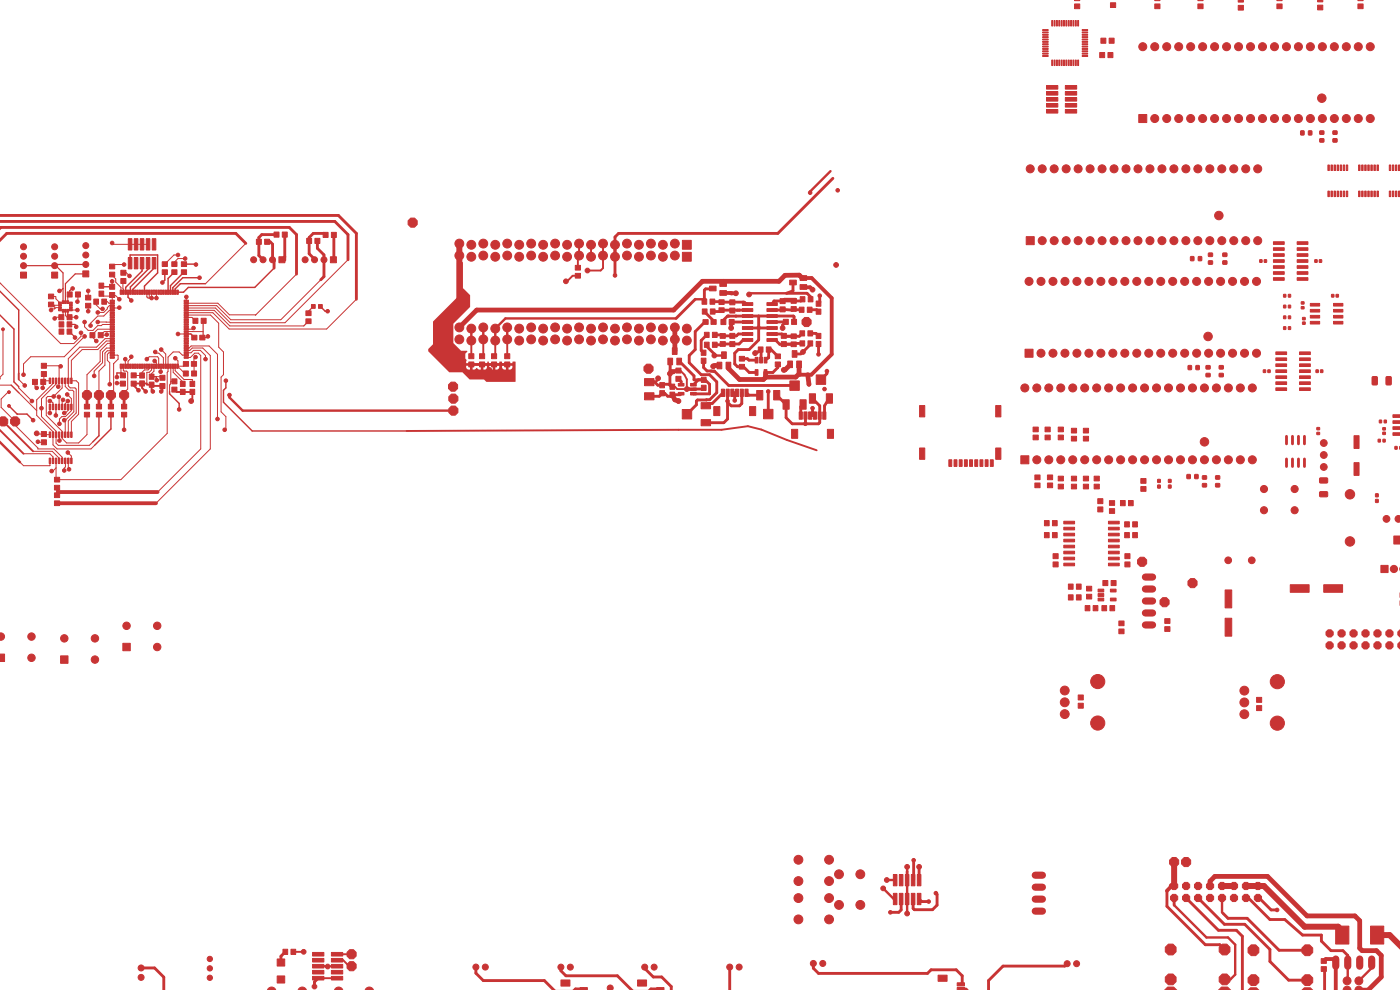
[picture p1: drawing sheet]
<svg xmlns="http://www.w3.org/2000/svg" width="297mm" height="210mm" viewBox="0 0 297 210" stroke-linecap="round" stroke-linejoin="round" font-family="sans-serif">
<g fill="#c83434" stroke="#c83434" stroke-width=".21">
<path d="M232.1 102.7h1.1v1h-1.1z"/>
<path d="M232.1 101h1.1v1h-1.1z"/>
<path d="M142.1 83.2h1v1.1h-1z"/>
<path d="M142.1 81.5h1v1.1h-1z"/>
<path d="M267.3 55.1h.4v.5h-.4z"/>
<path d="M268.2 55.1h.5v.5h-.5z"/>
<path d="M18.2 64.3h1.1v1h-1.1z"/>
<path d="M18.2 62.6h1.1v1h-1.1z"/>
<path d="M38.3 80.9h1v1.1h-1z"/>
<path d="M38.3 82.6h1v1.1h-1z"/>
<path d="M36.5 80.4h1v1h-1z"/>
<path d="M36.5 82.1h1v1.1h-1z"/>
<path d="M12.5 66.8h1v1h-1z"/>
<path d="M14.2 66.8h1.1v1h-1.1z"/>
<path d="M257.9 102.6h.8v.7h-.8z"/>
<path d="M257.9 100.9h.8v.7h-.8z"/>
<path d="M17.6 57.5h1.2v1.2h-1.2z"/>
<path d="M290.8 196.5h2.8v3.8h-2.8z"/>
<path d="M283.4 196.5h2.8v3.8h-2.8z"/>
<path d="M150.6 63.4h1v1.1h-1z"/>
<path d="M148.9 63.4h1v1.1h-1z"/>
<path d="M27.8 79.1h1.1v1.1h-1.1z"/>
<path d="M27.8 80.9h1.1v1h-1.1z"/>
<path d="M280 29.4h.8v.7h-.8z"/>
<path d="M280 27.8h.8v.7h-.8z"/>
<path d="M275.9 27.8h.7v.8h-.7z"/>
<path d="M277.6 27.8h.7v.8h-.7z"/>
<path d="M26.1 136.5h1.5v1.5h-1.5z"/>
<path d="M60 201.4h1v1.1h-1z"/>
<path d="M61.7 201.4h1v1.1h-1z"/>
<path d="M10.4 97.2h.3v1.1h-.3z"/>
<path d="M11.1 97.2h.3v1.1h-.3z"/>
<path d="M11.7 97.2h.3v1.1h-.3z"/>
<path d="M12.4 97.2h.3v1.1h-.3z"/>
<path d="M13 97.2h.3v1.1h-.3z"/>
<path d="M13.7 97.2h.3v1.1h-.3z"/>
<path d="M14.3 97.2h.3v1.1h-.3z"/>
<path d="M15 97.2h.3v1.1h-.3z"/>
<path d="M15 91.6h.3v1.2h-.3z"/>
<path d="M14.3 91.6h.3v1.2h-.3z"/>
<path d="M13.7 91.6h.3v1.2h-.3z"/>
<path d="M13 91.6h.3v1.2h-.3z"/>
<path d="M12.4 91.6h.3v1.2h-.3z"/>
<path d="M11.7 91.6h.3v1.2h-.3z"/>
<path d="M11.1 91.6h.3v1.2h-.3z"/>
<path d="M10.4 91.6h.3v1.2h-.3z"/>
<path d="M59.9 49.2h1v1.1h-1z"/>
<path d="M58.1 49.2h1.1v1.1h-1.1z"/>
<path d="M219.2 92.3h1.1v1h-1.1z"/>
<path d="M219.2 90.6h1.1v1h-1.1z"/>
<path d="M31.7 79.4h1v1.1h-1z"/>
<path d="M31.7 81.1h1v1.1h-1z"/>
<path d="M136.7 83.3h2v1.5h-2z"/>
<path d="M136.7 80.3h2v1.5h-2z"/>
<path d="M14.2 69.8h1v1.1h-1z"/>
<path d="M12.5 69.8h1v1.1h-1z"/>
<path d="M107.1 75h1v1.1h-1z"/>
<path d="M107.1 76.8h1v1h-1z"/>
<path d="M245.6 102.9h.5v.6h-.5z"/>
<path d="M245.6 101.7h.5v.6h-.5z"/>
<path d="M169.7 70.2h1v1.1h-1z"/>
<path d="M171.4 70.2h1v1.1h-1z"/>
<path d="M247.1 132.9h1.1v1h-1.1z"/>
<path d="M247.1 131.2h1.1v1h-1.1z"/>
<path d="M152.9 67.8h1.1v1h-1.1z"/>
<path d="M154.7 67.8h1v1h-1z"/>
<path d="M242 103.2h1.1v1h-1.1z"/>
<path d="M242 101.5h1.1v1h-1.1z"/>
<path d="M295.5 88h1.6v.5h-1.6z"/>
<path d="M295.5 89.3h1.6v.5h-1.6z"/>
<path d="M295.5 90.5h1.6v.6h-1.6z"/>
<path d="M295.5 91.8h1.6v.6h-1.6z"/>
<path d="M151.1 70.5h1v1.1h-1z"/>
<path d="M149.4 70.5h1v1.1h-1z"/>
<path d="M221.2 6.3h1.2v.2h-1.2z"/>
<path d="M221.2 6.8h1.2v.2h-1.2z"/>
<path d="M221.2 7.3h1.2v.2h-1.2z"/>
<path d="M221.2 7.8h1.2v.2h-1.2z"/>
<path d="M221.2 8.3h1.2v.2h-1.2z"/>
<path d="M221.2 8.8h1.2v.2h-1.2z"/>
<path d="M221.2 9.3h1.2v.2h-1.2z"/>
<path d="M221.2 9.8h1.2v.2h-1.2z"/>
<path d="M221.2 10.3h1.2v.2h-1.2z"/>
<path d="M221.2 10.8h1.2v.2h-1.2z"/>
<path d="M221.2 11.3h1.2v.2h-1.2z"/>
<path d="M221.2 11.8h1.2v.2h-1.2z"/>
<path d="M223.1 12.7h.2v1.2h-.2z"/>
<path d="M223.6 12.7h.2v1.2h-.2z"/>
<path d="M224.1 12.7h.2v1.2h-.2z"/>
<path d="M224.6 12.7h.2v1.2h-.2z"/>
<path d="M225.1 12.7h.2v1.2h-.2z"/>
<path d="M225.6 12.7h.2v1.2h-.2z"/>
<path d="M226.1 12.7h.2v1.2h-.2z"/>
<path d="M226.6 12.7h.2v1.2h-.2z"/>
<path d="M227.1 12.7h.2v1.2h-.2z"/>
<path d="M227.6 12.7h.2v1.2h-.2z"/>
<path d="M228.1 12.7h.2v1.2h-.2z"/>
<path d="M228.6 12.7h.2v1.2h-.2z"/>
<path d="M229.6 11.8h1.1v.2h-1.1z"/>
<path d="M229.6 11.3h1.1v.2h-1.1z"/>
<path d="M229.6 10.8h1.1v.2h-1.1z"/>
<path d="M229.6 10.3h1.1v.2h-1.1z"/>
<path d="M229.6 9.8h1.1v.2h-1.1z"/>
<path d="M229.6 9.3h1.1v.2h-1.1z"/>
<path d="M229.6 8.8h1.1v.2h-1.1z"/>
<path d="M229.6 8.3h1.1v.2h-1.1z"/>
<path d="M229.6 7.8h1.1v.2h-1.1z"/>
<path d="M229.6 7.3h1.1v.2h-1.1z"/>
<path d="M229.6 6.8h1.1v.2h-1.1z"/>
<path d="M229.6 6.3h1.1v.2h-1.1z"/>
<path d="M228.6 4.4h.2v1.1h-.2z"/>
<path d="M228.1 4.4h.2v1.1h-.2z"/>
<path d="M227.6 4.4h.2v1.1h-.2z"/>
<path d="M227.1 4.4h.2v1.1h-.2z"/>
<path d="M226.6 4.4h.2v1.1h-.2z"/>
<path d="M226.1 4.4h.2v1.1h-.2z"/>
<path d="M225.6 4.4h.2v1.1h-.2z"/>
<path d="M225.1 4.4h.2v1.1h-.2z"/>
<path d="M224.6 4.4h.2v1.1h-.2z"/>
<path d="M224.1 4.4h.2v1.1h-.2z"/>
<path d="M223.6 4.4h.2v1.1h-.2z"/>
<path d="M223.1 4.4h.2v1.1h-.2z"/>
<path d="M295.9 94.7h.5v.6h-.5z"/>
<path d="M297 94.7h.1v.6l-.2-.1z"/>
<path d="M221.6 110.4h1v1.1h-1z"/>
<path d="M223.3 110.4h1v1.1h-1z"/>
<path d="M296.7 35h.3v1.2h-.3z"/>
<path d="M296 35h.3v1.2h-.3z"/>
<path d="M295.4 35h.3v1.2h-.3z"/>
<path d="M294.7 35h.3v1.2h-.3z"/>
<path d="M294.7 40.5h.3v1.2h-.3z"/>
<path d="M295.4 40.5h.3v1.2h-.3z"/>
<path d="M296 40.5h.3v1.2h-.3z"/>
<path d="M296.7 40.5h.3v1.2h-.3z"/>
<path d="M169.7 72.3h1v1.1h-1z"/>
<path d="M171.4 72.3h1v1.1h-1z"/>
<path d="M292.4 93.2h.4v.6h-.4z"/>
<path d="M293.4 93.2h.5v.6h-.5z"/>
<path d="M229.8 92.6h1.1v1h-1.1z"/>
<path d="M229.8 90.9h1.1v1h-1.1z"/>
<path d="M219.5 102.5h1.1v1h-1.1z"/>
<path d="M219.5 100.8h1.1v1h-1.1z"/>
<path d="M280 104.4l1.5-.1 .2 .2v.7l-.3 .2h-1.3l-.2-.2z"/>
<path d="M280 101.4h1.5l.2 .2v.7l-.3 .2h-1.3l-.2-.3z"/>
<path d="M17.9 87.5h1.1v1h-1.1z"/>
<path d="M17.9 85.8h1.1v1h-1.1z"/>
<path d="M297 133.6l.1 1.5-.6-.4v-.6z"/>
<path d="M297 136.1l.1 1.6-.6-.5v-.6z"/>
<path d="M36.4 57.2h1.1v1h-1.1z"/>
<path d="M36.4 55.5h1.1v1h-1.1z"/>
<path d="M40.3 80.9h1v1.1h-1z"/>
<path d="M40.3 82.6h1v1.1h-1z"/>
<path d="M8.6 80.5h1.1v1h-1.1z"/>
<path d="M6.9 80.5h1v1h-1z"/>
<path d="M164.5 76.8h1.1v1h-1.1z"/>
<path d="M164.5 75.1h1.1v1h-1.1z"/>
<path d="M189.5 189.5h.8v2.4h-.8z"/>
<path d="M189.5 185.5h.8v2.4h-.8z"/>
<path d="M190.8 189.5h.8v2.4h-.8z"/>
<path d="M190.8 185.5h.8v2.4h-.8z"/>
<path d="M192.1 189.5h.7v2.4h-.7z"/>
<path d="M192.1 185.5h.7v2.4h-.7z"/>
<path d="M193.3 189.5h.8v2.4h-.8z"/>
<path d="M193.3 185.5h.8v2.4h-.8z"/>
<path d="M194.6 189.5h.8v2.4h-.8z"/>
<path d="M194.6 185.5h.8v2.4h-.8z"/>
<path d="M21.6 63.4h1v1.1h-1z"/>
<path d="M19.9 63.4h1v1.1h-1z"/>
<path d="M229.8 102.7h1.1v1h-1.1z"/>
<path d="M229.8 101h1.1v1h-1.1z"/>
<path d="M224.5 92.3h1.1v1h-1.1z"/>
<path d="M224.5 90.6h1.1v1h-1.1z"/>
<path d="M273.7 124h4v1.6h-4z"/>
<path d="M280.8 124h4v1.6h-4z"/>
<path d="M152.1 76.8h1v1.4h-1z"/>
<path d="M154 76.8h1v1.4h-1z"/>
<path d="M153.1 74.6h1v1.4h-1z"/>
<path d="M279.5 1.1h1.1v1h-1.1z"/>
<path d="M279.5 -.1h1.1v.5h-1.1z"/>
<path d="M129 209.1a.59 .59 0 0 1 .9 .1 .59 .59 0 0 1-.2 .9h-.2a.52 .52 0 0 1-.7-.3 .52 .52 0 0 1 .2-.7z"/>
<path d="M233 125h1.2v.6h-1.2z"/>
<path d="M233 125.9h1.2v.6h-1.2z"/>
<path d="M233 126.9h1.2v.6h-1.2z"/>
<path d="M235.6 126.9h1.2v.6h-1.2z"/>
<path d="M235.6 125h1.2v.6h-1.2z"/>
<path d="M238.6 113h1v1.1h-1z"/>
<path d="M240.3 113h1v1.1h-1z"/>
<path d="M38.9 78.7h1v1.1h-1z"/>
<path d="M40.6 78.7h1.1v1.1h-1.1z"/>
<path d="M252.1 77.6h.7v.8h-.7z"/>
<path d="M253.7 77.6h.7v.8h-.7z"/>
<path d="M154.8 70.7h1.1v1.1h-1.1z"/>
<path d="M154.8 72.5h1.1v1h-1.1z"/>
<path d="M258.2 210.1l.9-.7h1.3l.9 .7z"/>
<path d="M246.8 210.1l.9-.7h1.3l.9 .7z"/>
<path d="M222.2 102.5h1.1v1h-1.1z"/>
<path d="M222.2 100.8h1.1v1h-1.1z"/>
<path d="M252.6 54.4h.7v.9h-.7z"/>
<path d="M254.2 54.4h.7v.9h-.7z"/>
<path d="M11.6 106.3h1.1v1h-1.1z"/>
<path d="M11.6 104.6h1.1v1h-1.1z"/>
<path d="M38.5 57.2h1.1v1h-1.1z"/>
<path d="M38.5 55.5h1.1v1h-1.1z"/>
<path d="M293 119.9h1.5v1.6h-1.5z"/>
<path d="M297.1 119.9v1.6z"/>
<path d="M149.1 67.8h1.1v1h-1.1z"/>
<path d="M150.8 67.8h1.1v1h-1.1z"/>
<path d="M20.4 87.5h1.1v1h-1.1z"/>
<path d="M20.4 85.8h1.1v1h-1.1z"/>
<path d="M64.9 65.9h1.1v1h-1.1z"/>
<path d="M64.9 67.6h1.1v1h-1.1z"/>
<path d="M227.3 102.7h1.1v1h-1.1z"/>
<path d="M227.3 101h1.1v1h-1.1z"/>
<path d="M152.5 65.3h1.1v1h-1.1z"/>
<path d="M152.5 63.6h1.1v1h-1.1z"/>
<path d="M20.8 70.6h1.1v1h-1.1z"/>
<path d="M19.1 70.6h1v1h-1z"/>
<path d="M56.1 50.8h1.1v1h-1.1z"/>
<path d="M54.4 50.8h1v1h-1z"/>
<path d="M235.4 107.9h1.1v1h-1.1z"/>
<path d="M235.4 106.2h1.1v1h-1.1z"/>
<path d="M285.6 35h.3v1.2h-.3z"/>
<path d="M285 35h.3v1.2h-.3z"/>
<path d="M284.3 35h.3v1.2h-.3z"/>
<path d="M283.7 35h.3v1.2h-.3z"/>
<path d="M283 35h.3v1.2h-.3z"/>
<path d="M282.4 35h.3v1.2h-.3z"/>
<path d="M281.7 35h.3v1.2h-.3z"/>
<path d="M281.7 40.5h.3v1.2h-.3z"/>
<path d="M282.4 40.5h.3v1.2h-.3z"/>
<path d="M283 40.5h.3v1.2h-.3z"/>
<path d="M283.7 40.5h.3v1.2h-.3z"/>
<path d="M284.3 40.5h.3v1.2h-.3z"/>
<path d="M285 40.5h.3v1.2h-.3z"/>
<path d="M285.6 40.5h.3v1.2h-.3z"/>
<path d="M287.2 92.4h1.1v2.7h-1.1z"/>
<path d="M287.2 98.1h1.1v2.7h-1.1z"/>
<path d="M235.6 .6h1.1v1h-1.1z"/>
<path d="M40.9 67.5h1.1v1.1h-1.1z"/>
<path d="M42.7 67.5h1v1.1h-1z"/>
<path d="M228 .8h1.1v1h-1.1z"/>
<path d="M228 -.1h1.1v.2h-1.1z"/>
<path d="M152.8 70.8h1.1v1h-1.1z"/>
<path d="M152.8 72.5h1.1v1h-1.1z"/>
<path d="M169.7 60.4h1.4v1h-1.4z"/>
<path d="M169.7 58.5h1.4v1h-1.4z"/>
<path d="M167.5 59.4h1.4v1h-1.4z"/>
<path d="M-.1 138.7h1.1v1.6h-1.1z"/>
<path d="M-.1 134.3a.77 .77 0 0 1 1.1 .7 .77 .77 0 0 1-1.1 .8z"/>
<path d="M162.6 73.6h1v1.1h-1z"/>
<path d="M160.9 73.6h1v1.1h-1z"/>
<path d="M59.2 54.5h1.2v1.2h-1.2z"/>
<path d="M104.3 75h1.1v1.1h-1.1z"/>
<path d="M104.3 76.8h1.1v1h-1.1z"/>
<path d="M247.9 102.9h.5v.6h-.5z"/>
<path d="M247.9 101.7h.5v.6h-.5z"/>
<path d="M269 78.5h.5v.5h-.5z"/>
<path d="M268 78.5h.5v.5h-.5z"/>
<path d="M70.3 49.3h1.1v1.1h-1.1z"/>
<path d="M68.6 49.3h1v1.1h-1z"/>
<path d="M21 61.8h1v1.1h-1z"/>
<path d="M21 60.1h1v1.1h-1z"/>
<path d="M33.9 79.6h1.1v1.1h-1.1z"/>
<path d="M33.9 81.4h1.1v1h-1.1z"/>
<path d="M251.8 100.7h.7v.8h-.7z"/>
<path d="M253.5 100.7h.7v.8h-.7z"/>
<path d="M34.4 57.2h1.1v1h-1.1z"/>
<path d="M34.4 55.5h1.1v1h-1.1z"/>
<path d="M32.3 50.6h.8v2.4h-.8z"/>
<path d="M32.3 54.6h.8v2.4h-.8z"/>
<path d="M31 50.6h.8v2.4h-.8z"/>
<path d="M31 54.6h.8v2.4h-.8z"/>
<path d="M29.8 50.6h.7v2.4h-.7z"/>
<path d="M29.8 54.6h.7v2.4h-.7z"/>
<path d="M28.5 50.6h.7v2.4h-.7z"/>
<path d="M28.5 54.6h.7v2.4h-.7z"/>
<path d="M27.2 50.6h.8v2.4h-.8z"/>
<path d="M27.2 54.6h.8v2.4h-.8z"/>
<path d="M160.5 82.8h1.3v2h-1.3z"/>
<path d="M162 86.8h2v2h-2z"/>
<path d="M164.1 82.8h1.3v2h-1.3z"/>
<path d="M280.3 205.1h1.1v1h-1.1z"/>
<path d="M280.3 203.4h1.1v1h-1.1z"/>
<path d="M40.7 71.1h1.1v1h-1.1z"/>
<path d="M42.4 71.1h1.1v1h-1.1z"/>
<path d="M14.3 61.9h1v1.1h-1z"/>
<path d="M16 61.9h1.1v1.1h-1.1z"/>
<path d="M167.8 65h1.1v1h-1.1z"/>
<path d="M167.8 63.3h1.1v1h-1.1z"/>
<path d="M25.5 79.1h1.1v1.1h-1.1z"/>
<path d="M25.5 80.9h1.1v1h-1.1z"/>
<path d="M162.1 75.8h.6v1.2h-.6z"/>
<path d="M161.2 75.8h.6v1.2h-.6z"/>
<path d="M160.2 75.8h.6v1.2h-.6z"/>
<path d="M160.2 78.4h.6v1.2h-.6z"/>
<path d="M162.1 78.4h.6v1.2h-.6z"/>
<path d="M37.5 61.5h.3v.9h-.3z"/>
<path d="M37 61.5h.3v.9h-.3z"/>
<path d="M36.5 61.5h.3v.9h-.3z"/>
<path d="M36 61.5h.3v.9h-.3z"/>
<path d="M35.5 61.5h.3v.9h-.3z"/>
<path d="M35 61.5h.3v.9h-.3z"/>
<path d="M34.5 61.5h.3v.9h-.3z"/>
<path d="M34 61.5h.3v.9h-.3z"/>
<path d="M33.5 61.5h.3v.9h-.3z"/>
<path d="M33 61.5h.3v.9h-.3z"/>
<path d="M32.5 61.5h.3v.9h-.3z"/>
<path d="M32 61.5h.3v.9h-.3z"/>
<path d="M31.5 61.5h.3v.9h-.3z"/>
<path d="M31 61.5h.3v.9h-.3z"/>
<path d="M30.5 61.5h.3v.9h-.3z"/>
<path d="M30 61.5h.3v.9h-.3z"/>
<path d="M29.5 61.5h.3v.9h-.3z"/>
<path d="M29 61.5h.3v.9h-.3z"/>
<path d="M28.5 61.5h.3v.9h-.3z"/>
<path d="M28 61.5h.3v.9h-.3z"/>
<path d="M27.5 61.5h.3v.9h-.3z"/>
<path d="M27 61.5h.3v.9h-.3z"/>
<path d="M26.5 61.5h.3v.9h-.3z"/>
<path d="M26 61.5h.3v.9h-.3z"/>
<path d="M25.5 61.5h.3v.9h-.3z"/>
<path d="M23.4 63.7h.9v.3h-.9z"/>
<path d="M23.4 64.2h.9v.3h-.9z"/>
<path d="M23.4 64.7h.9v.3h-.9z"/>
<path d="M23.4 65.2h.9v.3h-.9z"/>
<path d="M23.4 65.7h.9v.3h-.9z"/>
<path d="M23.4 66.2h.9v.3h-.9z"/>
<path d="M23.4 66.7h.9v.3h-.9z"/>
<path d="M23.4 67.2h.9v.3h-.9z"/>
<path d="M23.4 67.7h.9v.3h-.9z"/>
<path d="M23.4 68.2h.9v.3h-.9z"/>
<path d="M23.4 68.7h.9v.3h-.9z"/>
<path d="M23.4 69.2h.9v.3h-.9z"/>
<path d="M23.4 69.7h.9v.3h-.9z"/>
<path d="M23.4 70.2h.9v.3h-.9z"/>
<path d="M23.4 70.7h.9v.3h-.9z"/>
<path d="M23.4 71.2h.9v.3h-.9z"/>
<path d="M23.4 71.7h.9v.3h-.9z"/>
<path d="M23.4 72.2h.9v.3h-.9z"/>
<path d="M23.4 72.7h.9v.3h-.9z"/>
<path d="M23.4 73.2h.9v.3h-.9z"/>
<path d="M23.4 73.7h.9v.3h-.9z"/>
<path d="M23.4 74.2h.9v.3h-.9z"/>
<path d="M23.4 74.7h.9v.3h-.9z"/>
<path d="M23.4 75.2h.9v.3h-.9z"/>
<path d="M23.4 75.7h.9v.3h-.9z"/>
<path d="M25.5 77.2h.3v.9h-.3z"/>
<path d="M26 77.2h.3v.9h-.3z"/>
<path d="M26.5 77.2h.3v.9h-.3z"/>
<path d="M27 77.2h.3v.9h-.3z"/>
<path d="M27.5 77.2h.3v.9h-.3z"/>
<path d="M28 77.2h.3v.9h-.3z"/>
<path d="M28.5 77.2h.3v.9h-.3z"/>
<path d="M29 77.2h.3v.9h-.3z"/>
<path d="M29.5 77.2h.3v.9h-.3z"/>
<path d="M30 77.2h.3v.9h-.3z"/>
<path d="M30.5 77.2h.3v.9h-.3z"/>
<path d="M31 77.2h.3v.9h-.3z"/>
<path d="M31.5 77.2h.3v.9h-.3z"/>
<path d="M32 77.2h.3v.9h-.3z"/>
<path d="M32.5 77.2h.3v.9h-.3z"/>
<path d="M33 77.2h.3v.9h-.3z"/>
<path d="M33.5 77.2h.3v.9h-.3z"/>
<path d="M34 77.2h.3v.9h-.3z"/>
<path d="M34.5 77.2h.3v.9h-.3z"/>
<path d="M35 77.2h.3v.9h-.3z"/>
<path d="M35.5 77.2h.3v.9h-.3z"/>
<path d="M36 77.2h.3v.9h-.3z"/>
<path d="M36.5 77.2h.3v.9h-.3z"/>
<path d="M37 77.2h.3v.9h-.3z"/>
<path d="M37.5 77.2h.3v.9h-.3z"/>
<path d="M39.1 75.7h.9v.3h-.9z"/>
<path d="M39.1 75.2h.9v.3h-.9z"/>
<path d="M39.1 74.7h.9v.3h-.9z"/>
<path d="M39.1 74.2h.9v.3h-.9z"/>
<path d="M39.1 73.7h.9v.3h-.9z"/>
<path d="M39.1 73.2h.9v.3h-.9z"/>
<path d="M39.1 72.7h.9v.3h-.9z"/>
<path d="M39.1 72.2h.9v.3h-.9z"/>
<path d="M39.1 71.7h.9v.3h-.9z"/>
<path d="M39.1 71.2h.9v.3h-.9z"/>
<path d="M39.1 70.7h.9v.3h-.9z"/>
<path d="M39.1 70.2h.9v.3h-.9z"/>
<path d="M39.1 69.7h.9v.3h-.9z"/>
<path d="M39.1 69.2h.9v.3h-.9z"/>
<path d="M39.1 68.7h.9v.3h-.9z"/>
<path d="M39.1 68.2h.9v.3h-.9z"/>
<path d="M39.1 67.7h.9v.3h-.9z"/>
<path d="M39.1 67.2h.9v.3h-.9z"/>
<path d="M39.1 66.7h.9v.3h-.9z"/>
<path d="M39.1 66.2h.9v.3h-.9z"/>
<path d="M39.1 65.7h.9v.3h-.9z"/>
<path d="M39.1 65.2h.9v.3h-.9z"/>
<path d="M39.1 64.7h.9v.3h-.9z"/>
<path d="M39.1 64.2h.9v.3h-.9z"/>
<path d="M39.1 63.7h.9v.3h-.9z"/>
<path d="M217.5 74.1h1.7v1.7h-1.7z"/>
<path d="M279.4 90.7h.5v.5h-.5z"/>
<path d="M279.4 91.7h.5v.5h-.5z"/>
<path d="M151.1 72.6h1v1.1h-1z"/>
<path d="M149.4 72.6h1v1.1h-1z"/>
<path d="M70.3 207.1h2.4v.8h-2.4z"/>
<path d="M66.3 207.1h2.4v.8h-2.4z"/>
<path d="M70.3 205.9h2.4v.7h-2.4z"/>
<path d="M66.3 205.9h2.4v.7h-2.4z"/>
<path d="M70.3 204.6h2.4v.7h-2.4z"/>
<path d="M66.3 204.6h2.4v.7h-2.4z"/>
<path d="M70.3 203.3h2.4v.8h-2.4z"/>
<path d="M66.3 203.3h2.4v.8h-2.4z"/>
<path d="M70.3 202h2.4v.8h-2.4z"/>
<path d="M66.3 202h2.4v.8h-2.4z"/>
<path d="M233.3 11.1h1v1.1h-1z"/>
<path d="M235 11.1h1.1v1.1h-1.1z"/>
<path d="M255.1 102.6h.8v.7h-.8z"/>
<path d="M255.1 100.9h.8v.7h-.8z"/>
<path d="M237.4 131.7h1.1v1h-1.1z"/>
<path d="M237.4 133.4h1.1v1h-1.1z"/>
<path d="M165.5 65.1h1.1v1.1h-1.1z"/>
<path d="M165.5 63.4h1.1v1h-1.1z"/>
<path d="M25.8 87.5h1.1v1h-1.1z"/>
<path d="M25.8 85.8h1.1v1h-1.1z"/>
<path d="M23 87.5h1.1v1h-1.1z"/>
<path d="M23 85.8h1.1v1h-1.1z"/>
<path d="M221.6 113h1v1.1h-1z"/>
<path d="M223.3 113h1v1.1h-1z"/>
<path d="M254.1 .8h1.1v1h-1.1z"/>
<path d="M254.1 -.1h1.1v.2h-1.1z"/>
<path d="M162.7 71.8h2.2v.6h-2.2z"/>
<path d="M162.7 70.5h2.2v.6h-2.2z"/>
<path d="M162.7 69.3h2.2v.6h-2.2z"/>
<path d="M162.7 68h2.2v.6h-2.2z"/>
<path d="M162.7 66.7h2.2v.6h-2.2z"/>
<path d="M162.7 65.5h2.2v.6h-2.2z"/>
<path d="M162.7 64.2h2.2v.6h-2.2z"/>
<path d="M157.5 64.2h2.2v.6h-2.2z"/>
<path d="M157.5 65.5h2.2v.6h-2.2z"/>
<path d="M157.5 66.7h2.2v.6h-2.2z"/>
<path d="M157.5 68h2.2v.6h-2.2z"/>
<path d="M157.5 69.3h2.2v.6h-2.2z"/>
<path d="M157.5 70.5h2.2v.6h-2.2z"/>
<path d="M157.5 71.8h2.2v.6h-2.2z"/>
<path d="M272.3 62.5h.5v.5h-.5z"/>
<path d="M273.3 62.5h.5v.5h-.5z"/>
<path d="M266.6 149.7h1.1v1h-1.1z"/>
<path d="M266.6 147.9h1.1v1.1h-1.1z"/>
<path d="M58.8 207h1.6v1.5h-1.6z"/>
<path d="M58.8 203.4h1.6v1.5h-1.6z"/>
<path d="M152.7 61.6h1.4v1h-1.4z"/>
<path d="M152.7 59.7h1.4v1h-1.4z"/>
<path d="M150.5 60.7h1.4v1h-1.4z"/>
<path d="M228.7 149.2h1.1v1h-1.1z"/>
<path d="M228.7 147.4h1.1v1.1h-1.1z"/>
<path d="M238.6 110.7h1v1.1h-1z"/>
<path d="M240.3 110.7h1v1.1h-1z"/>
<path d="M278 64.4h2v.5h-2z"/>
<path d="M278 65.6h2v.6h-2z"/>
<path d="M278 66.9h2v.6h-2z"/>
<path d="M278 68.2h2v.5h-2z"/>
<path d="M282.9 68.2h2v.5h-2z"/>
<path d="M282.9 66.9h2v.6h-2z"/>
<path d="M282.9 65.6h2v.6h-2z"/>
<path d="M282.9 64.4h2v.5h-2z"/>
<path d="M156.8 77.3h1.1v1h-1.1z"/>
<path d="M156.8 75.6h1.1v1h-1.1z"/>
<path d="M282.8 29.4h.8v.7h-.8z"/>
<path d="M282.8 27.8h.8v.7h-.8z"/>
<path d="M173.1 63.9h1v1.1h-1z"/>
<path d="M173.1 65.6h1v1.1h-1z"/>
<path d="M235.2 119.5h2.2v.5h-2.2z"/>
<path d="M235.2 118.2h2.2v.6h-2.2z"/>
<path d="M235.2 116.9h2.2v.6h-2.2z"/>
<path d="M235.2 115.7h2.2v.5h-2.2z"/>
<path d="M235.2 114.4h2.2v.5h-2.2z"/>
<path d="M235.2 113.1h2.2v.6h-2.2z"/>
<path d="M235.2 111.8h2.2v.6h-2.2z"/>
<path d="M235.2 110.6h2.2v.5h-2.2z"/>
<path d="M225.7 110.6h2.3v.5h-2.3z"/>
<path d="M225.7 111.8h2.3v.6h-2.3z"/>
<path d="M225.7 113.1h2.3v.6h-2.3z"/>
<path d="M225.7 114.4h2.3v.5h-2.3z"/>
<path d="M225.7 115.7h2.3v.5h-2.3z"/>
<path d="M225.7 116.9h2.3v.6h-2.3z"/>
<path d="M225.7 118.2h2.3v.6h-2.3z"/>
<path d="M225.7 119.5h2.3v.5h-2.3z"/>
<path d="M241.6 24.3h1.7v1.7h-1.7z"/>
<path d="M201.3 97.5h.6v1.4h-.6z"/>
<path d="M202.4 97.5h.6v1.4h-.6z"/>
<path d="M203.5 97.5h.6v1.4h-.6z"/>
<path d="M204.6 97.5h.6v1.4h-.6z"/>
<path d="M205.7 97.5h.6v1.4h-.6z"/>
<path d="M206.8 97.5h.6v1.4h-.6z"/>
<path d="M207.9 97.5h.6v1.4h-.6z"/>
<path d="M209 97.5h.6v1.4h-.6z"/>
<path d="M210.1 97.5h.6v1.4h-.6z"/>
<path d="M211.2 86h1.1v2.4h-1.1z"/>
<path d="M211.2 95h1.1v2.4h-1.1z"/>
<path d="M195.1 95h1.1v2.4h-1.1z"/>
<path d="M195.1 86h1.1v2.4h-1.1z"/>
<path d="M272.3 64.7h.5v.6h-.5z"/>
<path d="M273.3 64.7h.5v.6h-.5z"/>
<path d="M222 18.1h2.4v.8h-2.4z"/>
<path d="M226 18.1h2.4v.8h-2.4z"/>
<path d="M222 19.4h2.4v.8h-2.4z"/>
<path d="M226 19.4h2.4v.8h-2.4z"/>
<path d="M222 20.7h2.4v.7h-2.4z"/>
<path d="M226 20.7h2.4v.7h-2.4z"/>
<path d="M222 22h2.4v.7h-2.4z"/>
<path d="M226 22h2.4v.7h-2.4z"/>
<path d="M222 23.2h2.4v.8h-2.4z"/>
<path d="M226 23.2h2.4v.8h-2.4z"/>
<path d="M255.9 79.2h.8v.7h-.8z"/>
<path d="M255.9 77.6h.8v.7h-.8z"/>
<path d="M166.2 67.7h1v1.1h-1z"/>
<path d="M167.9 67.7h1.1v1.1h-1.1z"/>
<path d="M203.1 208.5h1.5v.6h-1.5z"/>
<path d="M203.1 209.5h1.5v.6h-1.5z"/>
<path d="M199 206.9h1.9v1.3h-1.9z"/>
<path d="M295.7 113.7h1.4v1.7h-1.4z"/>
<path d="M232.9 105.8h1.1v1h-1.1z"/>
<path d="M232.9 107.5h1.1v1.1h-1.1z"/>
<path d="M285.2 209.4a.79 .79 0 0 1 .9-.1 .79 .79 0 0 1 .4 .8l-1.6-.1z"/>
<path d="M287.7 209.4a.79 .79 0 0 1 .9-.1 .79 .79 0 0 1 .4 .8l-1.6-.1z"/>
<path d="M173.1 72.4h1v1.1h-1z"/>
<path d="M173.1 70.7h1v1.1h-1z"/>
<path d="M291.1 79.9h.9l.2 .1v1.4l-.1 .3h-.8l-.2-.2z"/>
<path d="M294.1 79.9h.8l.2 .1 .1 1.4-.2 .3h-.7l-.3-.2z"/>
<path d="M144.8 53.5h1.8v1.9h-1.8z"/>
<path d="M144.8 51h1.8v1.9h-1.8z"/>
<path d="M259.4 55.3h.9v.7h-.9z"/>
<path d="M259.4 53.7h.9v.7h-.9z"/>
<path d="M154.8 65.4h1.1v1h-1.1z"/>
<path d="M154.8 63.6h1.1v1.1h-1.1z"/>
<path d="M217.7 50.2h1.7v1.7h-1.7z"/>
<path d="M272.3 67h.5v.6h-.5z"/>
<path d="M273.3 67h.5v.6h-.5z"/>
<path d="M283.5 62.5h.4v.5h-.4z"/>
<path d="M282.5 62.5h.5v.5h-.5z"/>
<path d="M276.3 68.3h.6v.5h-.6z"/>
<path d="M276.3 67.4h.6v.4h-.6z"/>
<path d="M228.4 123.9h1v1.1h-1z"/>
<path d="M226.7 123.9h1v1.1h-1z"/>
<path d="M139.3 209.5h1.6v.6h-1.6z"/>
<path d="M135.3 207.9h1.9v1.3h-1.9z"/>
<path d="M276.1 65h.5v.5h-.5z"/>
<path d="M276.1 64h.5v.5h-.5z"/>
<path d="M140 82.9h1v1.1h-1z"/>
<path d="M140 81.2h1v1.1h-1z"/>
<path d="M167.1 76.6h1v1.4h-1z"/>
<path d="M169 76.6h1v1.4h-1z"/>
<path d="M168.1 74.4h1v1.4h-1z"/>
<path d="M169.7 84.8h1.3v2h-1.3z"/>
<path d="M167.6 80.8h2v2h-2z"/>
<path d="M166.1 84.8h1.3v2h-1.3z"/>
<path d="M99.4 75h1.1v1.1h-1.1z"/>
<path d="M99.4 76.8h1.1v1h-1.1z"/>
<path d="M12.4 64.1h.6v.3h-.6z"/>
<path d="M12.4 64.6h.6v.3h-.6z"/>
<path d="M12.4 65.1h.6v.3h-.6z"/>
<path d="M12.4 65.6h.6v.3h-.6z"/>
<path d="M13.2 65.6h.4v.6h-.4z"/>
<path d="M13.7 65.6h.4v.6h-.4z"/>
<path d="M14.2 65.6h.4v.6h-.4z"/>
<path d="M14.7 65.6h.6v.3h-.6z"/>
<path d="M14.7 65.1h.6v.3h-.6z"/>
<path d="M14.7 64.6h.6v.3h-.6z"/>
<path d="M14.7 64.1h.6v.3h-.6z"/>
<path d="M14.2 63.8h.4v.6h-.4z"/>
<path d="M13.7 63.8h.4v.6h-.4z"/>
<path d="M13.2 63.8h.4v.6h-.4z"/>
<path d="M165.7 70.7h1.1v1.1h-1.1z"/>
<path d="M165.7 72.5h1.1v1h-1.1z"/>
<path d="M25.6 59.1h1.1v1h-1.1z"/>
<path d="M25.6 57.3h1.1v1.1h-1.1z"/>
<path d="M279.2 78.5h.5v.5h-.5z"/>
<path d="M280.1 78.5h.5v.5h-.5z"/>
<path d="M259.9 125.1h1.4v3.8h-1.4z"/>
<path d="M259.9 131.1h1.4v3.8h-1.4z"/>
<path d="M227.3 92.6h1.1v1h-1.1z"/>
<path d="M227.3 90.9h1.1v1h-1.1z"/>
<path d="M237.7 106.2h1v1.1h-1z"/>
<path d="M239.4 106.2h1v1.1h-1z"/>
<path d="M288.1 .8h1.1v1h-1.1z"/>
<path d="M288.1 -.1h1.1v.2h-1.1z"/>
<path d="M8.8 78.8h1v1.1h-1z"/>
<path d="M8.8 77.1h1v1h-1z"/>
<path d="M297 127.4l.1 1z"/>
<path d="M297 125.7l.1 1z"/>
<path d="M4.4 57.7h1.2v1.3h-1.2z"/>
<path d="M38.9 76.7h1.1v1h-1.1z"/>
<path d="M40.6 76.7h1.1v1h-1.1z"/>
<path d="M11 57.7h1.2v1.3h-1.2z"/>
<path d="M66.8 50.6h1.1v1h-1.1z"/>
<path d="M65.1 50.6h1v1h-1z"/>
<path d="M101.7 75h1.1v1.1h-1.1z"/>
<path d="M101.7 76.8h1.1v1h-1.1z"/>
<path d="M150.7 65.5h1v1.1h-1z"/>
<path d="M149 65.5h1v1.1h-1z"/>
<path d="M275.8 210.1l.9-.6h1.3l.9 .6z"/>
<path d="M264.4 210.1l.9-.6h1.2l.9 .6z"/>
<path d="M272.3 69.3h.5v.6h-.5z"/>
<path d="M273.3 69.3h.5v.6h-.5z"/>
<path d="M148.7 85.4h2v1.3h-2z"/>
<path d="M144.7 86.9h2v2h-2z"/>
<path d="M148.7 89h2v1.3h-2z"/>
<path d="M245 .8h1.1v1h-1.1z"/>
<path d="M245 -.1h1.1v.2h-1.1z"/>
<path d="M148.8 80h1v1.1h-1z"/>
<path d="M148.8 81.7h1v1.1h-1z"/>
<path d="M270.7 74.7h2.2v.5h-2.2z"/>
<path d="M270.7 75.9h2.2v.6h-2.2z"/>
<path d="M270.7 77.2h2.2v.5h-2.2z"/>
<path d="M270.7 78.5h2.2v.5h-2.2z"/>
<path d="M270.7 79.7h2.2v.6h-2.2z"/>
<path d="M270.7 81h2.2v.6h-2.2z"/>
<path d="M270.7 82.3h2.2v.5h-2.2z"/>
<path d="M275.7 82.3h2.3v.5h-2.3z"/>
<path d="M275.7 81h2.3v.6h-2.3z"/>
<path d="M275.7 79.7h2.3v.6h-2.3z"/>
<path d="M275.7 78.5h2.3v.5h-2.3z"/>
<path d="M275.7 77.2h2.3v.5h-2.3z"/>
<path d="M275.7 75.9h2.3v.6h-2.3z"/>
<path d="M275.7 74.7h2.3v.5h-2.3z"/>
<path d="M141.7 76h1v1.4h-1z"/>
<path d="M143.6 76h1v1.4h-1z"/>
<path d="M142.6 73.8h1v1.4h-1z"/>
<path d="M258.7 79.2h.8v.7h-.8z"/>
<path d="M258.7 77.6h.8v.7h-.8z"/>
<path d="M256.4 55.3h.8v.7h-.8z"/>
<path d="M256.4 53.7h.8v.7h-.8z"/>
<path d="M233.5 8.1h1.1v1.1h-1.1z"/>
<path d="M235.3 8.1h1v1.1h-1z"/>
<path d="M23.2 62.1h1.1v1h-1.1z"/>
<path d="M23.2 60.3h1.1v1.1h-1.1z"/>
<path d="M291.8 104.8h.6v.6h-.6z"/>
<path d="M291.8 106h.6v.6h-.6z"/>
<path d="M235.5 128.5h1v1.1h-1z"/>
<path d="M233.8 128.5h1v1.1h-1z"/>
<path d="M123.1 209.5h1.5v.6h-1.5z"/>
<path d="M119 207.9h1.9v1.3h-1.9z"/>
<path d="M262.7 1.1h1.1v1h-1.1z"/>
<path d="M262.7 -.1h1.1v.5h-1.1z"/>
<path d="M226.7 126.2h1v1.1h-1z"/>
<path d="M228.4 126.2h1v1.1h-1z"/>
<path d="M10.4 85.7h.3v1.2h-.3z"/>
<path d="M11.1 85.7h.3v1.2h-.3z"/>
<path d="M11.7 85.7h.3v1.2h-.3z"/>
<path d="M12.4 85.7h.3v1.2h-.3z"/>
<path d="M13 85.7h.3v1.2h-.3z"/>
<path d="M13.7 85.7h.3v1.2h-.3z"/>
<path d="M14.3 85.7h.3v1.2h-.3z"/>
<path d="M15 85.7h.3v1.2h-.3z"/>
<path d="M15 80.2h.3v1.2h-.3z"/>
<path d="M14.3 80.2h.3v1.2h-.3z"/>
<path d="M13.7 80.2h.3v1.2h-.3z"/>
<path d="M13 80.2h.3v1.2h-.3z"/>
<path d="M12.4 80.2h.3v1.2h-.3z"/>
<path d="M11.7 80.2h.3v1.2h-.3z"/>
<path d="M11.1 80.2h.3v1.2h-.3z"/>
<path d="M10.4 80.2h.3v1.2h-.3z"/>
<path d="M148.8 76h1v1.1h-1z"/>
<path d="M148.8 74.3h1v1.1h-1z"/>
<path d="M14.2 68.3h1v1.1h-1z"/>
<path d="M12.5 68.3h1v1.1h-1z"/>
<path d="M10.3 62.4h1.1v1h-1.1z"/>
<path d="M10.3 64.1h1.1v1h-1.1z"/>
<path d="M167.8 70.8h1.1v1h-1.1z"/>
<path d="M167.8 72.5h1.1v1h-1.1z"/>
<path d="M11.6 102.9h1.1v1h-1.1z"/>
<path d="M11.6 101.2h1.1v1h-1.1z"/>
<path d="M70.1 54.5h1.3v1.2h-1.3z"/>
<path d="M224.5 102.7h1.1v1h-1.1z"/>
<path d="M224.5 101h1.1v1h-1.1z"/>
<path d="M146.5 83.2h1.2v.6h-1.2z"/>
<path d="M146.5 82.3h1.2v.5h-1.2z"/>
<path d="M146.5 81.3h1.2v.6h-1.2z"/>
<path d="M143.9 81.3h1.2v.6h-1.2z"/>
<path d="M143.9 83.2h1.2v.6h-1.2z"/>
<path d="M216.6 96.7h1.7v1.7h-1.7z"/>
<path d="M292.6 89.1h.5v.6h-.5z"/>
<path d="M293.6 89.1h.5v.6h-.5z"/>
<path d="M66.1 64.6h.8v.8h-.8z"/>
<path d="M67.6 64.6h.8v.8h-.8z"/>
<path d="M8.8 91.5h1v1.1h-1z"/>
<path d="M8.8 93.3h1v1h-1z"/>
<path d="M230.2 128.5h1v1.1h-1z"/>
<path d="M231.9 128.5h1v1.1h-1z"/>
<path d="M153 82.6h.7v1.5h-.7z"/>
<path d="M154 82.6h.7v1.5h-.7z"/>
<path d="M155 82.6h.7v1.5h-.7z"/>
<path d="M156 82.6h.7v1.5h-.7z"/>
<path d="M157 82.6h.7v1.5h-.7z"/>
<path d="M158 82.6h.7v1.5h-.7z"/>
<path d="M151.4 86.3h1.3v1.9h-1.3z"/>
<path d="M159 86.3h1.3v1.9h-1.3z"/>
<path d="M270.9 .8h1.1v1h-1.1z"/>
<path d="M270.9 -.1h1.1v.2h-1.1z"/>
<path d="M12.9 139.1h1.5v1.6h-1.5z"/>
<path d="M235.7 123.1h1.1v1.1h-1.1z"/>
<path d="M234 123.1h1v1.1h-1z"/>
<path d="M221.7 92.3h1.1v1h-1.1z"/>
<path d="M221.7 90.6h1.1v1h-1.1z"/>
<path d="M143.4 79.8h1.1v1.1h-1.1z"/>
<path d="M143.4 78.1h1.1v1h-1.1z"/>
<path d="M270.2 51.3h2.2v.5h-2.2z"/>
<path d="M270.2 52.6h2.2v.5h-2.2z"/>
<path d="M270.2 53.8h2.2v.6h-2.2z"/>
<path d="M270.2 55.1h2.2v.6h-2.2z"/>
<path d="M270.2 56.4h2.2v.5h-2.2z"/>
<path d="M270.2 57.6h2.2v.6h-2.2z"/>
<path d="M270.2 58.9h2.2v.6h-2.2z"/>
<path d="M275.2 58.9h2.3v.6h-2.3z"/>
<path d="M275.2 57.6h2.3v.6h-2.3z"/>
<path d="M275.2 56.4h2.3v.5h-2.3z"/>
<path d="M275.2 55.1h2.3v.6h-2.3z"/>
<path d="M275.2 53.8h2.3v.6h-2.3z"/>
<path d="M275.2 52.6h2.3v.5h-2.3z"/>
<path d="M275.2 51.3h2.3v.5h-2.3z"/>
<path d="M169.5 87.4h.7v1.5h-.7z"/>
<path d="M170.5 87.4h.7v1.5h-.7z"/>
<path d="M171.5 87.4h.7v1.5h-.7z"/>
<path d="M172.5 87.4h.7v1.5h-.7z"/>
<path d="M173.5 87.4h.7v1.5h-.7z"/>
<path d="M174.5 87.4h.7v1.5h-.7z"/>
<path d="M167.9 91.1h1.3v1.9h-1.3z"/>
<path d="M175.5 91.1h1.3v1.9h-1.3z"/>
<path d="M230.5 126.1h1.1v1h-1.1z"/>
<path d="M230.5 124.4h1.1v1h-1.1z"/>
<path d="M122 56.3h1.1v1h-1.1z"/>
<path d="M122 58h1.1v1h-1.1z"/>
<path d="M171.3 65.2h1v1.1h-1z"/>
<path d="M169.6 65.2h1v1.1h-1z"/>
<path d="M.3 88.4h.8l.5 .6v.8l-.5 .6h-.8l-.4-.6v-.8z"/>
<path d="M169.8 62.9h1v1.1h-1z"/>
<path d="M171.5 62.9h1v1.1h-1z"/>
<path d="M278.9 55.1h.5v.5h-.5z"/>
<path d="M279.9 55.1h.5v.5h-.5z"/>
<path d="M293.4 90.7h.5v.5h-.5z"/>
<path d="M293.4 91.7h.5v.5h-.5z"/>
<path d="M175.3 83.5h1.3v2h-1.3z"/>
<path d="M173.2 79.5h2v2h-2z"/>
<path d="M171.7 83.5h1.3v2h-1.3z"/>
<path d="M29.6 79.1h1v1.1h-1z"/>
<path d="M29.6 80.8h1v1.1h-1z"/>
<path d="M223.4 119.2h1.1v1.1h-1.1z"/>
<path d="M223.4 117.5h1.1v1h-1.1z"/>
<path d="M292.1 35h.3v1.2h-.3z"/>
<path d="M291.5 35h.3v1.2h-.3z"/>
<path d="M290.8 35h.3v1.2h-.3z"/>
<path d="M290.2 35h.3v1.2h-.3z"/>
<path d="M289.5 35h.3v1.2h-.3z"/>
<path d="M288.9 35h.3v1.2h-.3z"/>
<path d="M288.2 35h.3v1.2h-.3z"/>
<path d="M288.2 40.5h.3v1.2h-.3z"/>
<path d="M288.9 40.5h.3v1.2h-.3z"/>
<path d="M289.5 40.5h.3v1.2h-.3z"/>
<path d="M290.2 40.5h.3v1.2h-.3z"/>
<path d="M290.8 40.5h.3v1.2h-.3z"/>
<path d="M291.5 40.5h.3v1.2h-.3z"/>
<path d="M292.1 40.5h.3v1.2h-.3z"/>
<path d="M296.2 109.6a.57 .57 0 0 1 .9 0v.5a.58 .58 0 0 1-.6 .7 .58 .58 0 0 1-.5-.7z"/>
<path d="M238.6 119.2h1.1v1.1h-1.1z"/>
<path d="M238.6 117.5h1.1v1h-1.1z"/>
<path d="M23.2 57.7h1.1v1h-1.1z"/>
<path d="M23.2 56h1.1v1h-1.1z"/>
<path d="M77.7 209.7a.98 .98 0 0 1 1.6 .4h-1.9z"/>
<path d="M71.2 209.7a.98 .98 0 0 1 1.6 .4h-1.9z"/>
<path d="M63.5 209.7a.98 .98 0 0 1 1.6 .4h-1.9z"/>
<path d="M57 209.7a.98 .98 0 0 1 1.6 .4h-1.9z"/>
<path d="M-.1 80v.6z"/>
<circle cx="18.5" cy="83.8" r="1.04"/>
<circle cx="18.2" cy="56.1" r=".63"/>
<circle cx="18.2" cy="54.1" r=".63"/>
<circle cx="18.2" cy="52.1" r=".63"/>
<circle cx="33.3" cy="137.3" r=".79"/>
<circle cx="26.8" cy="132.8" r=".79"/>
<circle cx="33.3" cy="132.8" r=".79"/>
<circle cx="74.6" cy="202.4" r="1.04"/>
<circle cx="96.2" cy="84.6" r="1.04"/>
<circle cx="21" cy="83.8" r="1.04"/>
<circle cx="294.8" cy="134.4" r=".82"/>
<circle cx="294.8" cy="136.9" r=".82"/>
<circle cx="292.2" cy="134.4" r=".82"/>
<circle cx="292.2" cy="136.9" r=".82"/>
<circle cx="289.7" cy="134.4" r=".82"/>
<circle cx="289.7" cy="136.9" r=".82"/>
<circle cx="287.1" cy="134.4" r=".82"/>
<circle cx="287.1" cy="136.9" r=".82"/>
<circle cx="284.6" cy="134.4" r=".82"/>
<circle cx="284.6" cy="136.9" r=".82"/>
<circle cx="282.1" cy="134.4" r=".82"/>
<circle cx="282.1" cy="136.9" r=".82"/>
<circle cx="249.1" cy="190.5" r=".82"/>
<circle cx="249.1" cy="187.9" r=".82"/>
<circle cx="251.6" cy="190.5" r=".82"/>
<circle cx="251.6" cy="187.9" r=".82"/>
<circle cx="254.2" cy="190.5" r=".82"/>
<circle cx="254.2" cy="187.9" r=".82"/>
<circle cx="256.7" cy="190.5" r=".82"/>
<circle cx="256.7" cy="187.9" r=".82"/>
<circle cx="259.2" cy="190.5" r=".82"/>
<circle cx="259.2" cy="187.9" r=".82"/>
<circle cx="261.8" cy="190.5" r=".82"/>
<circle cx="261.8" cy="187.9" r=".82"/>
<circle cx="264.3" cy="190.5" r=".82"/>
<circle cx="264.3" cy="187.9" r=".82"/>
<circle cx="266.9" cy="190.5" r=".82"/>
<circle cx="266.9" cy="187.9" r=".82"/>
<circle cx="96.1" cy="82" r="1.04"/>
<circle cx="251.6" cy="182.9" r="1.04"/>
<circle cx="259.8" cy="207.8" r="1.24"/>
<circle cx="248.4" cy="207.8" r="1.24"/>
<circle cx="259.8" cy="201.4" r="1.24"/>
<circle cx="248.4" cy="201.4" r="1.24"/>
<circle cx="295.7" cy="120.7" r=".76"/>
<circle cx="6.7" cy="139.5" r=".79"/>
<circle cx="6.7" cy="135" r=".79"/>
<circle cx="57.8" cy="55.1" r=".63"/>
<circle cx="55.8" cy="55.1" r=".63"/>
<circle cx="53.8" cy="55.1" r=".63"/>
<circle cx="96.2" cy="87.1" r="1.04"/>
<circle cx="256.3" cy="71.4" r=".9"/>
<circle cx="220.8" cy="74.9" r=".85"/>
<circle cx="223.4" cy="74.9" r=".85"/>
<circle cx="225.9" cy="74.9" r=".85"/>
<circle cx="228.5" cy="74.9" r=".85"/>
<circle cx="231" cy="74.9" r=".85"/>
<circle cx="233.5" cy="74.9" r=".85"/>
<circle cx="236.1" cy="74.9" r=".85"/>
<circle cx="238.6" cy="74.9" r=".85"/>
<circle cx="241.2" cy="74.9" r=".85"/>
<circle cx="243.7" cy="74.9" r=".85"/>
<circle cx="246.2" cy="74.9" r=".85"/>
<circle cx="248.8" cy="74.9" r=".85"/>
<circle cx="251.3" cy="74.9" r=".85"/>
<circle cx="253.9" cy="74.9" r=".85"/>
<circle cx="256.4" cy="74.9" r=".85"/>
<circle cx="258.9" cy="74.9" r=".85"/>
<circle cx="261.5" cy="74.9" r=".85"/>
<circle cx="264" cy="74.9" r=".85"/>
<circle cx="266.6" cy="74.9" r=".85"/>
<circle cx="266.6" cy="59.7" r=".85"/>
<circle cx="264" cy="59.7" r=".85"/>
<circle cx="261.5" cy="59.7" r=".85"/>
<circle cx="258.9" cy="59.7" r=".85"/>
<circle cx="256.4" cy="59.7" r=".85"/>
<circle cx="253.9" cy="59.7" r=".85"/>
<circle cx="251.3" cy="59.7" r=".85"/>
<circle cx="248.8" cy="59.7" r=".85"/>
<circle cx="246.2" cy="59.7" r=".85"/>
<circle cx="243.7" cy="59.7" r=".85"/>
<circle cx="241.2" cy="59.7" r=".85"/>
<circle cx="238.6" cy="59.7" r=".85"/>
<circle cx="236.1" cy="59.7" r=".85"/>
<circle cx="233.5" cy="59.7" r=".85"/>
<circle cx="231" cy="59.7" r=".85"/>
<circle cx="228.5" cy="59.7" r=".85"/>
<circle cx="225.9" cy="59.7" r=".85"/>
<circle cx="223.4" cy="59.7" r=".85"/>
<circle cx="220.8" cy="59.7" r=".85"/>
<circle cx="218.3" cy="59.7" r=".85"/>
<circle cx="286.4" cy="114.9" r="1"/>
<circle cx="286.4" cy="104.9" r="1"/>
<circle cx="74.6" cy="205" r="1.04"/>
<circle cx="245" cy="25.1" r=".85"/>
<circle cx="247.5" cy="25.1" r=".85"/>
<circle cx="250.1" cy="25.1" r=".85"/>
<circle cx="252.6" cy="25.1" r=".85"/>
<circle cx="255.1" cy="25.1" r=".85"/>
<circle cx="257.7" cy="25.1" r=".85"/>
<circle cx="260.2" cy="25.1" r=".85"/>
<circle cx="262.8" cy="25.1" r=".85"/>
<circle cx="265.3" cy="25.1" r=".85"/>
<circle cx="267.8" cy="25.1" r=".85"/>
<circle cx="270.4" cy="25.1" r=".85"/>
<circle cx="272.9" cy="25.1" r=".85"/>
<circle cx="275.5" cy="25.1" r=".85"/>
<circle cx="278" cy="25.1" r=".85"/>
<circle cx="280.5" cy="25.1" r=".85"/>
<circle cx="283.1" cy="25.1" r=".85"/>
<circle cx="285.6" cy="25.1" r=".85"/>
<circle cx="288.2" cy="25.1" r=".85"/>
<circle cx="290.7" cy="25.1" r=".85"/>
<circle cx="290.7" cy="9.9" r=".85"/>
<circle cx="288.2" cy="9.9" r=".85"/>
<circle cx="285.6" cy="9.9" r=".85"/>
<circle cx="283.1" cy="9.9" r=".85"/>
<circle cx="280.5" cy="9.9" r=".85"/>
<circle cx="278" cy="9.9" r=".85"/>
<circle cx="275.5" cy="9.9" r=".85"/>
<circle cx="272.9" cy="9.9" r=".85"/>
<circle cx="270.4" cy="9.9" r=".85"/>
<circle cx="267.8" cy="9.9" r=".85"/>
<circle cx="265.3" cy="9.9" r=".85"/>
<circle cx="262.8" cy="9.9" r=".85"/>
<circle cx="260.2" cy="9.9" r=".85"/>
<circle cx="257.7" cy="9.9" r=".85"/>
<circle cx="255.1" cy="9.9" r=".85"/>
<circle cx="252.6" cy="9.9" r=".85"/>
<circle cx="250.1" cy="9.9" r=".85"/>
<circle cx="247.5" cy="9.9" r=".85"/>
<circle cx="245" cy="9.9" r=".85"/>
<circle cx="242.4" cy="9.9" r=".85"/>
<circle cx="268.1" cy="103.7" r=".75"/>
<circle cx="274.6" cy="103.7" r=".75"/>
<circle cx="268.1" cy="108.2" r=".75"/>
<circle cx="274.6" cy="108.2" r=".75"/>
<circle cx="285.8" cy="208.1" r=".84"/>
<circle cx="288.3" cy="208.1" r=".84"/>
<circle cx="143.2" cy="54.2" r=".94"/>
<circle cx="140.6" cy="54.5" r=".94"/>
<circle cx="138.1" cy="54.2" r=".94"/>
<circle cx="135.5" cy="54.5" r=".94"/>
<circle cx="133" cy="54.2" r=".94"/>
<circle cx="130.5" cy="54.5" r=".94"/>
<circle cx="127.9" cy="54.2" r=".94"/>
<circle cx="125.4" cy="54.5" r=".94"/>
<circle cx="122.8" cy="54.2" r=".94"/>
<circle cx="120.3" cy="54.5" r=".94"/>
<circle cx="117.8" cy="54.2" r=".94"/>
<circle cx="115.2" cy="54.5" r=".94"/>
<circle cx="112.7" cy="54.2" r=".94"/>
<circle cx="110.1" cy="54.5" r=".94"/>
<circle cx="107.6" cy="54.2" r=".94"/>
<circle cx="105.1" cy="54.5" r=".94"/>
<circle cx="102.5" cy="54.2" r=".94"/>
<circle cx="100" cy="54.5" r=".94"/>
<circle cx="97.4" cy="54.2" r=".94"/>
<circle cx="97.4" cy="69.5" r=".94"/>
<circle cx="100" cy="69.7" r=".94"/>
<circle cx="102.5" cy="69.5" r=".94"/>
<circle cx="105.1" cy="69.7" r=".94"/>
<circle cx="107.6" cy="69.5" r=".94"/>
<circle cx="110.1" cy="69.7" r=".94"/>
<circle cx="112.7" cy="69.5" r=".94"/>
<circle cx="115.2" cy="69.7" r=".94"/>
<circle cx="117.8" cy="69.5" r=".94"/>
<circle cx="120.3" cy="69.7" r=".94"/>
<circle cx="122.8" cy="69.5" r=".94"/>
<circle cx="125.4" cy="69.7" r=".94"/>
<circle cx="127.9" cy="69.5" r=".94"/>
<circle cx="130.5" cy="69.7" r=".94"/>
<circle cx="133" cy="69.5" r=".94"/>
<circle cx="135.5" cy="69.7" r=".94"/>
<circle cx="138.1" cy="69.5" r=".94"/>
<circle cx="140.6" cy="69.7" r=".94"/>
<circle cx="143.2" cy="69.5" r=".94"/>
<circle cx="145.7" cy="69.7" r=".94"/>
<circle cx="143.2" cy="51.7" r=".94"/>
<circle cx="140.6" cy="51.9" r=".94"/>
<circle cx="138.1" cy="51.7" r=".94"/>
<circle cx="135.5" cy="51.9" r=".94"/>
<circle cx="133" cy="51.7" r=".94"/>
<circle cx="130.5" cy="51.9" r=".94"/>
<circle cx="127.9" cy="51.7" r=".94"/>
<circle cx="125.4" cy="51.9" r=".94"/>
<circle cx="122.8" cy="51.7" r=".94"/>
<circle cx="120.3" cy="51.9" r=".94"/>
<circle cx="117.8" cy="51.7" r=".94"/>
<circle cx="115.2" cy="51.9" r=".94"/>
<circle cx="112.7" cy="51.7" r=".94"/>
<circle cx="110.1" cy="51.9" r=".94"/>
<circle cx="107.6" cy="51.7" r=".94"/>
<circle cx="105.1" cy="51.9" r=".94"/>
<circle cx="102.5" cy="51.7" r=".94"/>
<circle cx="100" cy="51.9" r=".94"/>
<circle cx="97.4" cy="51.7" r=".94"/>
<circle cx="97.4" cy="72" r=".94"/>
<circle cx="100" cy="72.2" r=".94"/>
<circle cx="102.5" cy="72" r=".94"/>
<circle cx="105.1" cy="72.2" r=".94"/>
<circle cx="107.6" cy="72" r=".94"/>
<circle cx="110.1" cy="72.2" r=".94"/>
<circle cx="112.7" cy="72" r=".94"/>
<circle cx="115.2" cy="72.2" r=".94"/>
<circle cx="117.8" cy="72" r=".94"/>
<circle cx="120.3" cy="72.2" r=".94"/>
<circle cx="122.8" cy="72" r=".94"/>
<circle cx="125.4" cy="72.2" r=".94"/>
<circle cx="127.9" cy="72" r=".94"/>
<circle cx="130.5" cy="72.2" r=".94"/>
<circle cx="133" cy="72" r=".94"/>
<circle cx="135.5" cy="72.2" r=".94"/>
<circle cx="138.1" cy="72" r=".94"/>
<circle cx="140.6" cy="72.2" r=".94"/>
<circle cx="143.2" cy="72" r=".94"/>
<circle cx="145.7" cy="72.2" r=".94"/>
<circle cx="221.1" cy="51.1" r=".85"/>
<circle cx="223.6" cy="51.1" r=".85"/>
<circle cx="226.2" cy="51.1" r=".85"/>
<circle cx="228.7" cy="51.1" r=".85"/>
<circle cx="231.3" cy="51.1" r=".85"/>
<circle cx="233.8" cy="51.1" r=".85"/>
<circle cx="236.3" cy="51.1" r=".85"/>
<circle cx="238.9" cy="51.1" r=".85"/>
<circle cx="241.4" cy="51.1" r=".85"/>
<circle cx="244" cy="51.1" r=".85"/>
<circle cx="246.5" cy="51.1" r=".85"/>
<circle cx="249" cy="51.1" r=".85"/>
<circle cx="251.6" cy="51.1" r=".85"/>
<circle cx="254.1" cy="51.1" r=".85"/>
<circle cx="256.7" cy="51.1" r=".85"/>
<circle cx="259.2" cy="51.1" r=".85"/>
<circle cx="261.7" cy="51.1" r=".85"/>
<circle cx="264.3" cy="51.1" r=".85"/>
<circle cx="266.8" cy="51.1" r=".85"/>
<circle cx="266.8" cy="35.8" r=".85"/>
<circle cx="264.3" cy="35.8" r=".85"/>
<circle cx="261.7" cy="35.8" r=".85"/>
<circle cx="259.2" cy="35.8" r=".85"/>
<circle cx="256.7" cy="35.8" r=".85"/>
<circle cx="254.1" cy="35.8" r=".85"/>
<circle cx="251.6" cy="35.8" r=".85"/>
<circle cx="249" cy="35.8" r=".85"/>
<circle cx="246.5" cy="35.8" r=".85"/>
<circle cx="244" cy="35.8" r=".85"/>
<circle cx="241.4" cy="35.8" r=".85"/>
<circle cx="238.9" cy="35.8" r=".85"/>
<circle cx="236.3" cy="35.8" r=".85"/>
<circle cx="233.8" cy="35.8" r=".85"/>
<circle cx="231.3" cy="35.8" r=".85"/>
<circle cx="228.7" cy="35.8" r=".85"/>
<circle cx="226.2" cy="35.8" r=".85"/>
<circle cx="223.6" cy="35.8" r=".85"/>
<circle cx="221.1" cy="35.8" r=".85"/>
<circle cx="218.6" cy="35.8" r=".85"/>
<circle cx="137.6" cy="78.2" r="1.04"/>
<circle cx="280.4" cy="20.8" r=".9"/>
<circle cx="253" cy="123.7" r="1.04"/>
<circle cx="242.3" cy="119.2" r="1.04"/>
<circle cx="3.2" cy="89.4" r="1.04"/>
<circle cx="255.5" cy="93.7" r=".9"/>
<circle cx="5" cy="56.4" r=".63"/>
<circle cx="5" cy="54.4" r=".63"/>
<circle cx="5" cy="52.4" r=".63"/>
<circle cx="23.5" cy="83.8" r="1.04"/>
<circle cx="11.6" cy="56.4" r=".63"/>
<circle cx="11.6" cy="54.4" r=".63"/>
<circle cx="11.6" cy="52.4" r=".63"/>
<circle cx="277.3" cy="207.9" r="1.24"/>
<circle cx="265.9" cy="207.9" r="1.24"/>
<circle cx="277.3" cy="201.6" r="1.24"/>
<circle cx="265.9" cy="201.6" r="1.24"/>
<circle cx="249.1" cy="182.9" r="1.04"/>
<circle cx="87.5" cy="47.2" r="1.04"/>
<circle cx="247.1" cy="127.7" r="1.04"/>
<circle cx="26.3" cy="83.8" r="1.04"/>
<circle cx="68.7" cy="55.1" r=".63"/>
<circle cx="66.7" cy="55.1" r=".63"/>
<circle cx="64.7" cy="55.1" r=".63"/>
<circle cx="265.6" cy="118.9" r=".71"/>
<circle cx="260.6" cy="118.9" r=".71"/>
<circle cx="220" cy="97.5" r=".85"/>
<circle cx="222.5" cy="97.5" r=".85"/>
<circle cx="225" cy="97.5" r=".85"/>
<circle cx="227.6" cy="97.5" r=".85"/>
<circle cx="230.1" cy="97.5" r=".85"/>
<circle cx="232.7" cy="97.5" r=".85"/>
<circle cx="235.2" cy="97.5" r=".85"/>
<circle cx="237.7" cy="97.5" r=".85"/>
<circle cx="240.3" cy="97.5" r=".85"/>
<circle cx="242.8" cy="97.5" r=".85"/>
<circle cx="245.4" cy="97.5" r=".85"/>
<circle cx="247.9" cy="97.5" r=".85"/>
<circle cx="250.4" cy="97.5" r=".85"/>
<circle cx="253" cy="97.5" r=".85"/>
<circle cx="255.5" cy="97.5" r=".85"/>
<circle cx="258.1" cy="97.5" r=".85"/>
<circle cx="260.6" cy="97.5" r=".85"/>
<circle cx="263.1" cy="97.5" r=".85"/>
<circle cx="265.7" cy="97.5" r=".85"/>
<circle cx="265.7" cy="82.3" r=".85"/>
<circle cx="263.1" cy="82.3" r=".85"/>
<circle cx="260.6" cy="82.3" r=".85"/>
<circle cx="258.1" cy="82.3" r=".85"/>
<circle cx="255.5" cy="82.3" r=".85"/>
<circle cx="253" cy="82.3" r=".85"/>
<circle cx="250.4" cy="82.3" r=".85"/>
<circle cx="247.9" cy="82.3" r=".85"/>
<circle cx="245.4" cy="82.3" r=".85"/>
<circle cx="242.8" cy="82.3" r=".85"/>
<circle cx="240.3" cy="82.3" r=".85"/>
<circle cx="237.7" cy="82.3" r=".85"/>
<circle cx="235.2" cy="82.3" r=".85"/>
<circle cx="232.7" cy="82.3" r=".85"/>
<circle cx="230.1" cy="82.3" r=".85"/>
<circle cx="227.6" cy="82.3" r=".85"/>
<circle cx="225" cy="82.3" r=".85"/>
<circle cx="222.5" cy="82.3" r=".85"/>
<circle cx="220" cy="82.3" r=".85"/>
<circle cx="217.4" cy="82.3" r=".85"/>
<circle cx="280.8" cy="94" r=".72"/>
<circle cx="280.8" cy="96.5" r=".72"/>
<circle cx="280.8" cy="99.1" r=".72"/>
<circle cx="29.9" cy="205.3" r=".63"/>
<circle cx="29.9" cy="207.3" r=".63"/>
<circle cx="20.1" cy="139.9" r=".79"/>
<circle cx="13.6" cy="135.4" r=".79"/>
<circle cx="20.1" cy="135.4" r=".79"/>
<circle cx="171.1" cy="68.3" r="1.04"/>
<circle cx="258.6" cy="45.7" r=".9"/>
<circle cx="294.1" cy="110.1" r=".72"/>
<circle cx="136.8" cy="205.2" r=".63"/>
<circle cx="138.8" cy="205.2" r=".63"/>
<circle cx="175.9" cy="182.4" r=".94"/>
<circle cx="169.4" cy="182.4" r=".94"/>
<circle cx="175.9" cy="186.9" r=".94"/>
<circle cx="169.4" cy="186.9" r=".94"/>
<circle cx="226.4" cy="204.4" r=".63"/>
<circle cx="228.4" cy="204.4" r=".63"/>
<circle cx="101" cy="205.1" r=".63"/>
<circle cx="103" cy="205.1" r=".63"/>
<circle cx="154.8" cy="205.1" r=".63"/>
<circle cx="156.8" cy="205.1" r=".63"/>
<circle cx="119" cy="205.2" r=".63"/>
<circle cx="121" cy="205.2" r=".63"/>
<circle cx="44.5" cy="203.4" r=".56"/>
<circle cx="44.5" cy="205.4" r=".56"/>
<circle cx="44.5" cy="207.4" r=".56"/>
<circle cx="178" cy="185.5" r=".94"/>
<circle cx="178" cy="192" r=".94"/>
<circle cx="182.5" cy="185.5" r=".94"/>
<circle cx="182.5" cy="192" r=".94"/>
<circle cx="225.9" cy="151.5" r=".94"/>
<circle cx="225.9" cy="149" r=".94"/>
<circle cx="225.9" cy="146.5" r=".94"/>
<circle cx="232.9" cy="153.4" r="1.5"/>
<circle cx="232.9" cy="144.6" r="1.5"/>
<circle cx="175.9" cy="190.5" r=".94"/>
<circle cx="169.4" cy="190.5" r=".94"/>
<circle cx="175.9" cy="195" r=".94"/>
<circle cx="169.4" cy="195" r=".94"/>
<circle cx="264" cy="151.5" r=".94"/>
<circle cx="264" cy="149" r=".94"/>
<circle cx="264" cy="146.5" r=".94"/>
<circle cx="271" cy="153.4" r="1.5"/>
<circle cx="271" cy="144.6" r="1.5"/>
<circle cx="172.5" cy="204.4" r=".63"/>
<circle cx="174.5" cy="204.4" r=".63"/>
<circle cx="174.9" cy="82.5" r=".38"/>
<circle cx="41.5" cy="75.8" r=".38"/>
<circle cx="12.6" cy="93.5" r=".38"/>
<circle cx="12.6" cy="89.9" r=".38"/>
<circle cx="23.8" cy="51.5" r=".38"/>
<circle cx="12.9" cy="77.7" r=".38"/>
<circle cx="32.2" cy="63.2" r=".38"/>
<circle cx="12.4" cy="82" r=".38"/>
<circle cx="20.4" cy="72.3" r=".38"/>
<circle cx="44.1" cy="71.4" r=".38"/>
<circle cx="23.8" cy="59.7" r=".38"/>
<circle cx="27.5" cy="58.5" r=".38"/>
<circle cx="10.8" cy="65.8" r=".38"/>
<circle cx="14.3" cy="83.7" r=".38"/>
<circle cx="16.4" cy="64" r=".38"/>
<circle cx="32.8" cy="76.6" r=".38"/>
<circle cx="16.2" cy="67.3" r=".38"/>
<circle cx="69.5" cy="66" r=".38"/>
<circle cx="33.2" cy="63.2" r=".38"/>
<circle cx="14.4" cy="96" r=".38"/>
<circle cx="39.5" cy="63" r=".38"/>
<circle cx="11.6" cy="67.5" r=".38"/>
<circle cx="41.1" cy="69.6" r=".38"/>
<circle cx="37.2" cy="76" r=".38"/>
<circle cx="177.7" cy="40.4" r=".38"/>
<circle cx="171.9" cy="40.9" r=".38"/>
<circle cx="16.4" cy="65.8" r=".38"/>
<circle cx="15.4" cy="61.2" r=".38"/>
<circle cx="25.3" cy="63.5" r=".38"/>
<circle cx="38" cy="86.9" r=".38"/>
<circle cx="170.9" cy="89.9" r=".38"/>
<circle cx="8" cy="93.7" r=".38"/>
<circle cx="40.6" cy="85.1" r=".5"/>
<circle cx="139.6" cy="80.2" r=".5"/>
<circle cx="160.2" cy="74.9" r=".5"/>
<circle cx="154.3" cy="85.1" r=".38"/>
<circle cx="93.9" cy="74.9" r=".5"/>
<circle cx="30.9" cy="83" r=".38"/>
<circle cx="142.1" cy="79.3" r=".5"/>
<circle cx="14.6" cy="99.6" r=".38"/>
<circle cx="156.1" cy="62.2" r=".5"/>
<circle cx="103.8" cy="78.5" r=".5"/>
<circle cx="97.4" cy="64" r=".5"/>
<circle cx="172.4" cy="61.5" r=".5"/>
<circle cx="151.3" cy="77.7" r=".5"/>
<circle cx="24.8" cy="81.3" r=".38"/>
<circle cx="32.4" cy="83" r=".38"/>
<circle cx="166.3" cy="78.5" r=".5"/>
<circle cx="13.6" cy="87.6" r=".38"/>
<circle cx="7.8" cy="82.3" r=".38"/>
<circle cx="29.4" cy="82.8" r=".38"/>
<circle cx="155.1" cy="69.6" r=".5"/>
<circle cx="97.4" cy="65.5" r=".5"/>
<circle cx="145.7" cy="82.5" r=".5"/>
<circle cx="34.2" cy="83" r=".38"/>
<circle cx="172.4" cy="86.6" r=".38"/>
<circle cx="155.9" cy="84.9" r=".38"/>
<circle cx="143.9" cy="85.1" r=".5"/>
<circle cx="166" cy="69.6" r=".5"/>
<circle cx="33.3" cy="80.7" r=".38"/>
<circle cx="7.8" cy="91.9" r=".5"/>
<circle cx="9.1" cy="82.3" r=".38"/>
<circle cx="171.6" cy="81.5" r=".38"/>
<circle cx="19.2" cy="69.1" r=".38"/>
<circle cx="47.9" cy="80.8" r=".38"/>
<circle cx="24.8" cy="80" r=".38"/>
<circle cx="48.7" cy="83.8" r=".38"/>
<circle cx="22.6" cy="71" r=".38"/>
<circle cx="37.8" cy="70.8" r=".38"/>
<circle cx="173.6" cy="75.2" r=".38"/>
<circle cx="175.4" cy="78.7" r=".38"/>
<circle cx="173.9" cy="62.7" r=".38"/>
<circle cx="163" cy="83" r=".38"/>
<circle cx="23.3" cy="81.5" r=".38"/>
<circle cx="20" cy="79.7" r=".38"/>
<circle cx="34.2" cy="74.2" r=".38"/>
<circle cx="17.2" cy="70.6" r=".38"/>
<circle cx="31.2" cy="76.2" r=".38"/>
<circle cx="34.1" cy="78.9" r=".38"/>
<circle cx="26.6" cy="76.2" r=".38"/>
<circle cx="15.9" cy="71.6" r=".38"/>
<circle cx="192.4" cy="193.8" r=".5"/>
<circle cx="192.4" cy="183.9" r=".5"/>
<circle cx="47.7" cy="91.2" r=".38"/>
<circle cx="13.6" cy="99.8" r=".38"/>
<circle cx="27.9" cy="75.7" r=".38"/>
<circle cx="12.6" cy="61.7" r=".38"/>
<circle cx="16.2" cy="69.3" r=".38"/>
<circle cx="11" cy="99.9" r=".38"/>
<circle cx="11.8" cy="88.1" r=".38"/>
<circle cx="17.9" cy="68.3" r=".38"/>
<circle cx="43.6" cy="76.2" r=".38"/>
<circle cx="130.5" cy="58.4" r=".38"/>
<circle cx="20.7" cy="66.3" r=".38"/>
<circle cx="120.1" cy="59.7" r=".5"/>
<circle cx="27.9" cy="63.7" r=".38"/>
<circle cx="34.5" cy="59.9" r=".38"/>
<circle cx="18.7" cy="66" r=".38"/>
<circle cx="25.3" cy="65.3" r=".38"/>
<circle cx="46.1" cy="88.9" r=".38"/>
<circle cx="14.4" cy="85.1" r=".38"/>
<circle cx="20.7" cy="68.3" r=".38"/>
<circle cx="32.9" cy="74.7" r=".38"/>
<circle cx="5" cy="79.5" r=".38"/>
<circle cx="17.9" cy="71.4" r=".38"/>
<circle cx="10.6" cy="87.6" r=".38"/>
<circle cx="10.6" cy="85.1" r=".38"/>
<circle cx="11.4" cy="84.1" r=".38"/>
<circle cx="5.2" cy="81.8" r=".38"/>
<circle cx=".6" cy="69.9" r=".3"/>
<circle cx="1.9" cy="83.2" r=".3"/>
<circle cx="13.4" cy="84.8" r=".38"/>
<circle cx="12.5" cy="84.2" r=".38"/>
<circle cx="7" cy="89.1" r=".38"/>
<circle cx="13.6" cy="89.1" r=".38"/>
<circle cx="26.3" cy="91.2" r=".38"/>
<circle cx="1.9" cy="86.1" r=".3"/>
<circle cx="193.8" cy="182.5" r=".38"/>
<circle cx="198.5" cy="189.5" r=".38"/>
<circle cx="195" cy="183.9" r=".5"/>
<circle cx="197" cy="191.2" r=".38"/>
<circle cx="188.9" cy="193.5" r=".38"/>
<circle cx="270.9" cy="193" r=".38"/>
<circle cx="66.7" cy="209.3" r=".5"/>
<circle cx="64.4" cy="201.9" r=".5"/>
<circle cx="69.5" cy="205" r=".5"/>
<circle cx="8.8" cy="86.6" r=".38"/>
<circle cx="6.8" cy="85.1" r=".38"/>
<circle cx="124.6" cy="57.4" r=".5"/>
<circle cx="26.3" cy="56.1" r=".38"/>
<circle cx="21.8" cy="65.5" r=".38"/>
<circle cx="18.7" cy="61.7" r=".38"/>
<circle cx="187.4" cy="188.5" r=".5"/>
<circle cx="188.1" cy="186.7" r=".5"/>
<circle cx="39.3" cy="54.8" r=".38"/>
<circle cx="37.8" cy="54.1" r=".38"/>
<circle cx="41.6" cy="56.1" r=".38"/>
<circle cx="42.3" cy="58.9" r=".38"/>
<circle cx="177.4" cy="56.2" r=".5"/>
<circle cx="170.3" cy="74.7" r=".5"/>
<circle cx="158.9" cy="62.5" r=".5"/>
<circle cx="151.5" cy="75.4" r=".5"/>
</g>
<g fill="none" stroke="#c83434" stroke-width="1.5">
<path d="M243 122.4h1.5M243 125h1.5M243 127.5h1.5M243 130h1.5M243 132.6h1.5M219.6 185.7h1.5M219.6 188.2h1.5M219.6 190.7h1.5M219.6 193.3h1.5M283.4 203.4v1.6M285.9 203.4v1.6M288.5 203.4v1.6"/>
<path d="M291 203.4v1.6"/>
</g>
<path d="M272.9 92.6v1.6M272.9 97.4v1.6M274.2 92.6v1.6M274.2 97.4v1.6M275.5 92.6v1.6M275.5 97.4v1.6M276.7 92.6v1.6M276.7 97.4v1.6" fill="none" stroke="#c83434" stroke-width=".6"/>
<g fill="none" stroke="#c83434" stroke-width=".25">
<path d="M5 56.4h6.8M11.8 56.4l1.6 1.5v6.2M18.2 58.1h-2.2l-2.1 2.1v3.9M18.2 56.1h-6.1l-.3 .3M13.4 61.2l-.5 .5h-.3M13.4 64.1h.1M14.7 70.3l1.2 1.3M14.7 68.8h1.2l.3 .3v.2M15.4 61.2l-.6 .4M43.1 70.4v1M43.2 68.1l-.1 .1v2.1M44.1 71.4l-.2 .2h-1"/>
<path d="M65.4 68.1l-1 1M66.5 65l-1.1 1v.4"/>
</g>
<g fill="none" stroke="#c83434" stroke-width=".21">
<path d="M23.8 51.5l.3 .3h7.3M23.8 58.2l.7 1v.7l1.2 1.1v1M23.8 59.7v1.1M26.2 57.9h.6l.7 .6M26.2 59.6v2.4M26.3 56.1h-2.1l-.4 .4M32.7 55.8l.2 .3M37.8 54.1h-.9l-1.9 1.9M39.3 54.8h-1.5l-.8 .8v.4M52.2 51.6l-8.6 8.6M62.9 58.1l-8.7 8.8M68 59.4l-8.4 8.4h-10.6l-3-3h-6.5"/>
<path d="M73.8 55.1l-13.3 13.4h-11.7l-3.1-3.2h-6.2M-.1 60l13 12.9h2.8l1.5-1.5v-.8M.6 69.9v9.5l-.7 .7M9.3 77.6h3.2l.2 .2M9.3 79.3v1.6M10.8 64.6l.2 .2h1.7M10.8 62.9h1v.5l.9 .9M11.6 65.5h-.5l-.3 .3M11.6 64.8v.7M12.7 65.3h-.9l-.2 .2M12.9 77.7l-.4 .3v3.8l-.1 .2M13.4 65.9v1l-.4 .4h-1.2l-.2 .2"/>
<path d="M13.9 65.9v1l.5 .5v-1.5M14.4 65.9h.1M14.4 66.9l.4 .4h1.4M14.9 61.6l-.1 .9-.4 .4v1.2M15 65.8h.1M15 65.8h1.4M16.5 62.5l-.1 1.5M17.9 68.3v1l.8 .8h1l1-1h.8l.2-.3h2.1M17.9 71.4l-4.3 4.3h-7.1l-1.5 1.5v2.3M18.7 61.7v1.4M18.7 64.8v1.2M20.4 64v.7l.8 .8h.6"/>
<path d="M20.7 68.3h3.1M21.5 62.3l.5 .5h1.6l.2-.2M22.1 64h.7l.3 .3h.7M22.5 68.3h.1M23.8 62.6v1.2M23.8 62.7h.7l.8 .8M23.8 62.6h.1M23.8 71.8h-1.5l-1.8 1.8h-3.6l-2.4 2.5v5.8l.4 .4h1l.3 .2v5.1l-1.7 1.7v2.9M23.8 69.8h-3.1l-1.1 1.2v.5l.8 .8M23.8 70.3h-1.7l-.7 .8h1.1l.1-.1M23.8 72.3h-1.2l-1.9 1.9h-3.3l-2.3 2.2v4.4h1.1l.5 .5v6.6l-1.6 1.5v2.8M23.8 65.8h-.6l-1.2 1.2h-1.3l-1.5 1.6v.5"/>
<path d="M23.8 64.8h-.6l-1.2 1.5h-1.3M23.8 72.8h-1l-1.6 1.6v2.3l-2.7 2.8v4.3M23.8 74.8h-.7l-.3 .4v1.2l.5 .5v4.6M23.8 74.3l-1 .1-.5 .5v2.6l-1.3 1.2v5.1M23.8 75.3h1.2l.1 .9-1 .9v6.1l-.6 .6M23.8 73.8h-1.2l-.8 .9v2.2l-1.8 1.8v1M25.3 65.3h-1.5M25.7 77.7v1.3l.6 .6M26.1 79.2v.4M26.2 77.7v.9l.1 .1h.5l.3 .3v3.5l-.8 .8v.5M26.6 76.2l.1 1.5M27.9 75.7v.2l-.7 .7v1.1"/>
<path d="M31.2 76.2l.5-.5h1.7l.3 .3v1.7M31.2 62v1l.2 .2h.8v-1.2M31.7 62v1.2M31.7 77.7v.5l-.3 .3h-.8l-.5 .5v.7l-1.7-.1M32.2 77.7v.8l-.5 .5h-.5v2.6M32.7 77.7v1l-.5 .5v.7M32.8 76.6l.4 .3v.8M32.9 74.7l.3 .2h.5l1 1v1.8M33.2 79.9h1l.3 .2M33.2 62v1.2M34.2 77.7l-.1 1.2M34.2 74.2l1 .9v2.6"/>
<path d="M35.7 77.7h-.1M36.2 77.7v3.2M36.7 77.7v1.3l2.1 2v.4M37.2 77.7v.9l1.8 1.9h1.8v.9M37.2 76l.6 .6-.1 1.1M37.7 77.7l1.6 1.6h.2M37.8 70.8h2.7l.8 .8-.8-.8M39.4 79.2l.4 .4M39.4 77.2l-.4 .5h-1.3M39.5 70.3h3.6M39.5 74.8h1l.5-.5h1.5l1.1 1.1v.8M39.5 75.3h-.8l-.7-.6h-1.3l-1.1 1.1v3l-.1 .2v12.9l-9.8 9.8h-13.6l-.2-.2v-3.7"/>
<path d="M39.5 65.8h5.9l3.3 3.3h15.7M39.5 67.3h1.2l.8 .8M39.5 74.3h.8l.5-.5h2.2l1.6 1.6v19.8l-11.5 11.6M39.5 66.8h5.2l1.7 1.8v5l1 1.1v4.8l-.5 .5v7.4l1 1v2.5l-.2 .3M39.5 65.3h.1M39.5 64.3h6.7l2.5 2.5h5.6M39.5 73.8h.1M39.5 75.8h.9l.9-.9h.8l.5 .5v19.8l-9.2 9.2M39.5 73.8h.6l.5-.4h3.8l1.7 1.8v13.7M39.5 63v.8M39.5 63.3h.1M39.6 64.3h.1"/>
<path d="M40.8 70.3h.1M41.1 69.6l-.3 .2h-1.3M41.1 77.2h.1M41.5 75.8l-.4 .3 .1 3.1M43.1 71.4l-.2 .2M75.6 63.5l-6.3 6.3h-20.7l-3.4-3.5h-5.7M0 81.7h2.4M1.9 83.2h-.2l-1.5 1.4v1.8l3 3v.8l4.8 4.8v.2h3.4l1.8 1.8v.8M4 82v.3l2.8 2.8M4 80.5l1.2 1.3M4 83.3l3.8 3.8M5 96.2h5.6l.6 .7v.9"/>
<path d="M7 95.7h4.1l1.4 1.5v.6M7.4 81v.9l.4 .4M7.8 91.9l.1 .2 2.7 .1M8 93.7l1.3 .1M10.6 85.1h.2l.4 .4v.8M10.6 80.8h-1.2l-.2 .2-.1 1.3M10.6 86.3v1.3M10.6 97.8v1h-5.6l-.7-.7M11.2 80.8v.6l-3.4 3.4v3.3l3.5 3.6-.1 2.7 .9 .8h7.2l.8-.7M11.9 86.3l-.1 1.8M11.9 80.8v.7l-3.1 3.1v3.8l3.1 3.1v2.5l.5 .5h6.6l.7-.8M11.9 86.3h.1"/>
<path d="M11.9 99.3l-.8 .8-.1-.2M12.5 84.2l-.1 .1 .1 .2v1.8M12.5 92.2l.1 1.3M13.2 80.8v1.5l-1.8 1.8h-1.3l-.3 .3v3.7l3.4 3.4v1.5l.9 1h2.6l1.8-1.8v-4.2M13.4 84.8l-.2 .2v1.3M13.8 97.8l.1 1.2-.3 .3v.5M13.8 80.8v1.2l.8 .8h.8l.3 .2v4.4l-1.8 1.7h-.3l.2 .3v2.8M14.3 83.7l.8 .9v2.5l-1.2 1.3h-.8l-.5 .5v1M14.4 96l.7 .7v1.1M14.4 85.1v.2h-.3l-.3 .3v.7M14.5 86.3v.7l-.6 .6h-.3M14.5 97.8v1.6l.1 .2"/>
<path d="M24.8 81.3l1.3 .1M36.2 80.9h.8M36.2 80.9l-.2 .8v1.3M37 82.6l.5 .5h1.3"/>
</g>
<g fill="none" stroke="#c83434" stroke-width=".3">
<path d="M27.6 55.8v-1.7h5.8v3.8l-2.8 2.8v1.3M30.1 55.8v1.7l-3.4 3.5v1M31.4 55.8v1.3l-3.7 3.8v1.1M32.7 55.8v1.1l-4.5 4.5v.6M35 57.7v1.7l-.5 .5M37 57.7l-1.3 1.4v2.9M39 57.7l-2.8 2.9v1.4M39 56l2.6 .1M42.3 58.9h-3.5l-2.1 2.1v1M58.1 56.9l-4 4.1h-14.2l-1 1h-1.2M0 61.7l4 4.1v13.4M0 66.8l3 3v11.2l1 1"/>
<path d="M21.5 60.6l.2 .2h2.1M25.8 79.1h-1v.9M26.1 79.6h.2M27.2 62v1l.7 .7M32.2 79.9h1l.1 .8M43.6 60.2h-5.3l-1.1 1.1v.7M68 65l1 1h.5M1.9 86.1l1.7 1.7h2.1l1.3 1.3M2.4 81.7l1.6 1.6M3.2 88.6v.8M21 88v4.4l-1.3 1.3M23.5 86.3h.3"/>
<path d="M23.5 88v3l-3.4 3.5M26.3 88v3.2M36 83v.5l2 2.1v1.3M47.9 80.8v1.5l-.5 .5v2.5l6.1 6.1h32.8"/>
</g>
<g fill="none" stroke="#c83434" stroke-width=".51">
<path d="M176.2 36.3l-4.3 4.3v.3M26.1 79.6l.3 .4M100 77.3h7.6M100 69.7v2.5M102.5 69.5v2.5M103.5 77.3v.9l.3 .3M107.6 69.5v2.9M143.4 67.5h-36.2l-2.1 2.2v2.7M147.5 63.5h2.1M153.6 75.3l-2.1 .1M166.9 62.2h-7.7l-.3 .3M170.3 74.7l-.4 .4"/>
<path d="M0 93.7l4.3 4.4M48.7 83.8v.5l2.8 2.8h44.7M137.8 81h-.7l.6 .1M139.6 80.2v.3l-.5 .5h-.3M158.4 83.3v.1M187.4 188.5l2.2 2.2h.3v-.2M188.1 186.7h1.8M192.4 183.9v1M192.4 186.7v7.1M249.1 192l6.8 6.9h4.6l1.5 1.5v6.3l-1 1.1h-1.2M259.2 190.5v3l.3 .3M285.9 203.9v4l-.1 .2"/>
<path d="M291 204.2v1.1l-2.7 2.8"/>
</g>
<g fill="none" stroke="#c83434" stroke-width=".61">
<path d="M176.7 37.8l-11.7 11.7h-33.8l-.7 .8v8.1M-.1 51l1.5-1.5h48.6l2.2 2.1M-.1 48.5l.3-.3h61.2l1.5 1.6v8.3M0 47h71l2.8 2.8v5.3M0 45.7h71.8l3.8 3.8v14M56.7 51.3h.6l.5 .5v3.4M57.8 55.1l.3 .3v1.5M58.7 49.8h-3.2l-.6 .6v3.8l.9 .9M60.4 49.8v5.4M60.4 54.5l-.6 .6M67.3 51.1v1.6l1.4 1.4v4.6l-.7 .7M69.1 49.8l-.3-.3h-2.3l-.9 .9v3.4l1.1 1.3"/>
<path d="M70.8 49.8v5.4M168.2 59.9v1.8l-1.3 .5h4.3l.8 .8v.5M142.1 79.3v2.2l.5 .5h-.2l-.5-.5-2.3 .2-.8-.7h-1M142.2 76.7l-.1 2 .2-.1h1.6l-.1 .2h-.7l-.2 .2M144.1 76.7l3.1 3v.9h2.4l.9 .9v2h-3.4M147.5 63.5l-4.1 4M149.3 76.5v1.5l.7 .7h1.5l3.1 3.1h13.9M149.5 66.1l1.9 2v.2M149.6 63.5l-.2 .2M149.7 68.3h-.2l-2 2v3.9l-1.3 1.2v1.5l2.6 2.6h1.7l1.6 1.5v2.3l-1.5 1.5h-2.6l-.3 .3v.8l-2 2M149.9 71l-1.1 1.2v2.1l.5 .5M149.9 73.1v.4l1.6 1.6v.3"/>
<path d="M150.9 78.7h.1M151.1 61l.1 .2-1.5 .1-.3 .2v2.5M151.1 64l6.8 .1M154.6 67v.1M155.2 68.3h3.4M155.4 73h.1M156.1 67.1l-1.8-.1-.8 .9v.4M156.1 67.1l12.2-.1 .2 .2v1.1M156.1 67v.1M156.9 65.8h-3.8l-.3 .3h-1.6M157.4 76.1h1.2l.3 .3h1.6M157.6 72.1l-.8 .9h-3.5l-.1 .1h-1.6"/>
<path d="M157.6 64.1l1 .4M158.6 69.6h2.3v2.5l-2 2.1h-2.3l-.7 .7v2.3l.6 .6h1.2l1.3 1.2h1.5M158.6 70.8h-2l-.4 .4-2.9 .1-.2-.3h-1.5M158.6 65.8h-2.2M160.2 74.9v-.2h.7l.5-.5h.1v2.2M160.9 69.3l.3 .3h2.6M160.9 69.3l-.2 .3M160.9 67v2.3M163.8 68.3h2.9l-.7 .7v.6M164.5 72.1l.9 .9h3h-2.1M165 77.3v.7l-1 1h-1.6M165 75.6l-1.4-1.4h-.5v1.6l-.7 .6"/>
<path d="M166.3 71.2l.1 .1M168.4 63.8l.3-.3h-2.3l-.4 .4M168.6 72.9h1.6M168.6 75.1h1.3M170.1 65.7h-1.6l-.1-.2-.3 .3-2.1-.2-.1 .2h-2.1M170.2 70.7l-.6 .6h-3.3l-.4-.5h-2.1M170.3 63.5l-.4 .3h-5.7l-.4 .7M171.8 65.7h1.4l.4 .4M171.9 70.7h1.2l.5 .6M171.9 72.9v.2l-1.6 1.6M173.6 73v2.2M173.9 62.7v1.5l-.3 .2"/>
<path d="M175.4 78.7v.6l-1.2 1.2M18.5 83.8v2.5M21 83.8v2.5M23.5 83.8h.1M23.5 83.8v2.5M26.3 83.8v2.5M143.9 80.4l.6 .5v.4M144.5 83.5l-.2 .2h-1.7l-.3 .4h-.7l-.6-.7h-.5l-.6 .7h-2.2M147.1 83.5h.1M148.1 80.6l-1 1M149.3 82.3l-.3 .2h-1.9M153.4 83.3l-2.3 2.3h-.9l-.5 .5"/>
<path d="M154.4 83.3l-.1 5.6-.7 .8h-3.9M155.4 83.3h.5v1.7M156.1 83.3h.3M157.4 83.3v2.3l-.5 .5h-1.8l-.8-.8M158.4 83.3l.5 .5h2.3M163 83v4.8M164.8 83.8l1.9 2M166.7 85.8h.1M168.5 81.8h.1M170.4 85.8l-.5 .5v1.9M170.9 88.2v1.7M171.9 88.2h1"/>
<path d="M172.4 84.5l1.5 1.6v3.5l-.3 .3h-5.5l-1.3-1.3v-2.8M172.4 86.6v1.6M173.9 88.2h.1M176 84.5a3.5 3.5 0 0 0-1.1 3.7M191.2 190.7v2.3l-.5 .5h-1.8M192.4 184.9v1.8M193.8 182.5v4.1l-.1 .1M195 183.9v2.8M195 190.7l.5 .5h1.5M198.5 189.5l.3 .2v2.3l-1 1h-3.8l-.3-.3v-2M247.6 189v3.3l8.1 8.1h3.1l1 1M249.1 190.5v1.5"/>
<path d="M251.6 190.5l6.9 6.8h3.8l1.3 1.3v11.5M254.2 190.5l5.6 5.6h4.3l5.3 5.3v2.5l4 4h3.9M259.5 193.8l1 1h4.1l6.8 6.8h5.9M264.3 190.5h.5l4.6 4.6h3.2l3.7 3.3h4v1.2l2.1 2.1h2.5l1 1v1.2M266.9 190.5h.2l2.6 2.5h1.2M29.9 205.3h2.9l1.9 2v2.8M60.5 201.9l-.9 .9v1.4M67.5 207.5l-.8 .8v1M101 205.1v1.3l1.5 1.6h13l2 2.1M119 205.2v.7l1.1 1.1h10.9l3 3.1M123.8 209.8h-1.7l-.3 .3M136.8 205.2v.2l1.8 1.8h1.8l2 2.1v.8"/>
<path d="M140 209.8h-1.9l-.3 .3M140 209.8h.1M154.8 205.1v5M172.5 204.4v1l1.1 1.1h23.2l.7-.8h5.4l1.2 1.3v1.5l-.3 .3M203.8 209.8h1.1l.3 .3M226.4 204.4l-.5 .5h-13.1l-3.1 3.1v2.1M280.8 205.6l.2 .1v4.4"/>
</g>
<path d="M153.4 59.7v.5M170.4 59h1.8l4.2 4.2v12l-4.3 4.3h-2.4l-.2-.2v-2M142.9 79h-.5l-.3 .3M153.4 62.1l2.7 .1M155.2 68.3l-.1 1.3M170.4 60.9h1.5l.5 .6M145.7 82.5h.5M12.1 106.8h21M12.4 104.4h21M248.6 187.9l-1 1.1M280.8 203.9l.5-.5h1.8v.5l.3 .3v5.9M288.3 210v.1" fill="none" stroke="#c83434" stroke-width=".81"/>
<path d="M97.4 51.7v12.3l-4 4.1v6.1l.5 .5v.2M249.1 182.9v5h-.5M259.2 187.9h2.6M264.3 187.9h3.8l8.7 8.7h7.1l.7 .7 .2 1.1M292.2 198.4h2.6l2.3 2.2" fill="none" stroke="#c83434" stroke-width="1.3"/>
<g fill="none" stroke="#c83434" stroke-width=".41">
<path d="M122.6 58.7v-.2h-1.1l-1.2 1.2h-.2M122.8 51.7v2.5l-.2 .3v2.3M125.5 51.8l-.1 2.7M127.9 51.7v5.2l-.5 .5h-2.8M177.4 56.2v.2M4 79.2v1.3M100 72.2v3.4M102.5 72v3.3l-.2 .3M105.1 72.2v3.1l-.3 .3M107.6 72v3.6M142.2 76.7v1.8l.2 .2h2l.8 .8 .5 1v1.5l.5 .5 .9 .1M153.1 64.1h2.3"/>
<path d="M156.9 65.8l-1.5 .1M157.6 72.1h1M160.9 69.3v.3M163.8 72.1h.7M168.6 72.9l-.2 .1M0 91.2l5 5M.9 89.6l6.1 6.1M28.4 81.4v.4l1 1M28.4 81.4h2.8M28.4 81.4h.1M30.1 81.4v.9l.8 .7M31.2 81.6h1"/>
<path d="M32.2 81.6l.2 .3h2l.1 .9-.3 .2M32.2 81.6v1.2l.2 .2M37 82.6l.5 .6 3.3-.1v1.7l-.2 .3M86.3 91.4l66.8-.2 5.6-.8 2.8 .7 5.4 2.2 6.4 2.2M142.6 82h.6l.5 .5h2M144.5 81.3v.3M155.4 83.3h.7M12.4 104.4v-.7l-.3-.3v1.7M64.4 201.9h-2.2M67.5 207.5h4M71.5 203.7h1.3l1.3 1.3h.5M71.5 205h-4h2"/>
<path d="M71.5 202.4h3.1"/>
</g>
<path d="M170.4 59h-.2l-.6-.6h-3.1l-1.2 1.3h-16.3l-6.1 6.1h-41.8l-3.7 3.7M143.2 69.5l-.1 5M152.6 77.5h-1l-.3 .2M154.5 77.5v.6l2.4 2.4h5.1l.4-.4v-1.1M167.6 77.3l-1.1 1.2h-.2M169.5 77.3v2l-.7 .7h-6.4M171.4 79.5l.2 2M142.6 83.7l.6 1.1 .7 .3M256.7 187.9v-1l1-1h11.2l8.4 8.4h10.1l1.1 1v5.9l.5 .5h3l1 1v4.5l-2.8 2.8h-1.9" fill="none" stroke="#c83434" stroke-width="1"/>
<g fill="#c83434">
<path d="M97.2 54.6h.5v1.1h.5v5.5l1.5 1.4v2.5l-3.5 3.6v4.1l1.6 1.6 1.3 .1-.4 .5v1.1l.3 .3-.1 .6h4.5l.1-.3 .2 .1v.2h2.2l.1-.3h.5v.3h2.2l.1-.3h.5l.1 4.2-.1 .1h-6.1l-.5-.5h-3l-1.6-1.5h-2.7l-1.2-1.1h4.7l.1 .3 .4 .2h1.3l.4-.4 .5 .4h1.3l.3-.2 .2-.3h.3l.2 .3 .2 .2h1.3l.4-.2 .1-.3h.6l.2 .3 .2 .2h1a.65 .65 0 0 0 .8-.8h-.8v.8h-.6v-.8h-.8v.3h-.6v-.3h-.8v.8h-.6v-.8h-.8v.3h-.3v-.3h-.8v.8h-.6v-.8h-1.7v.8h-.6v-.8h-.8v.3h-4.7l-3.4-3.4 .1-.5 1-1v-4.8l5-5.1v-7.3l.3-.1z"/>
<path d="M97.2 52.1h.5v1.7h-.5z"/>
</g>
</svg>
